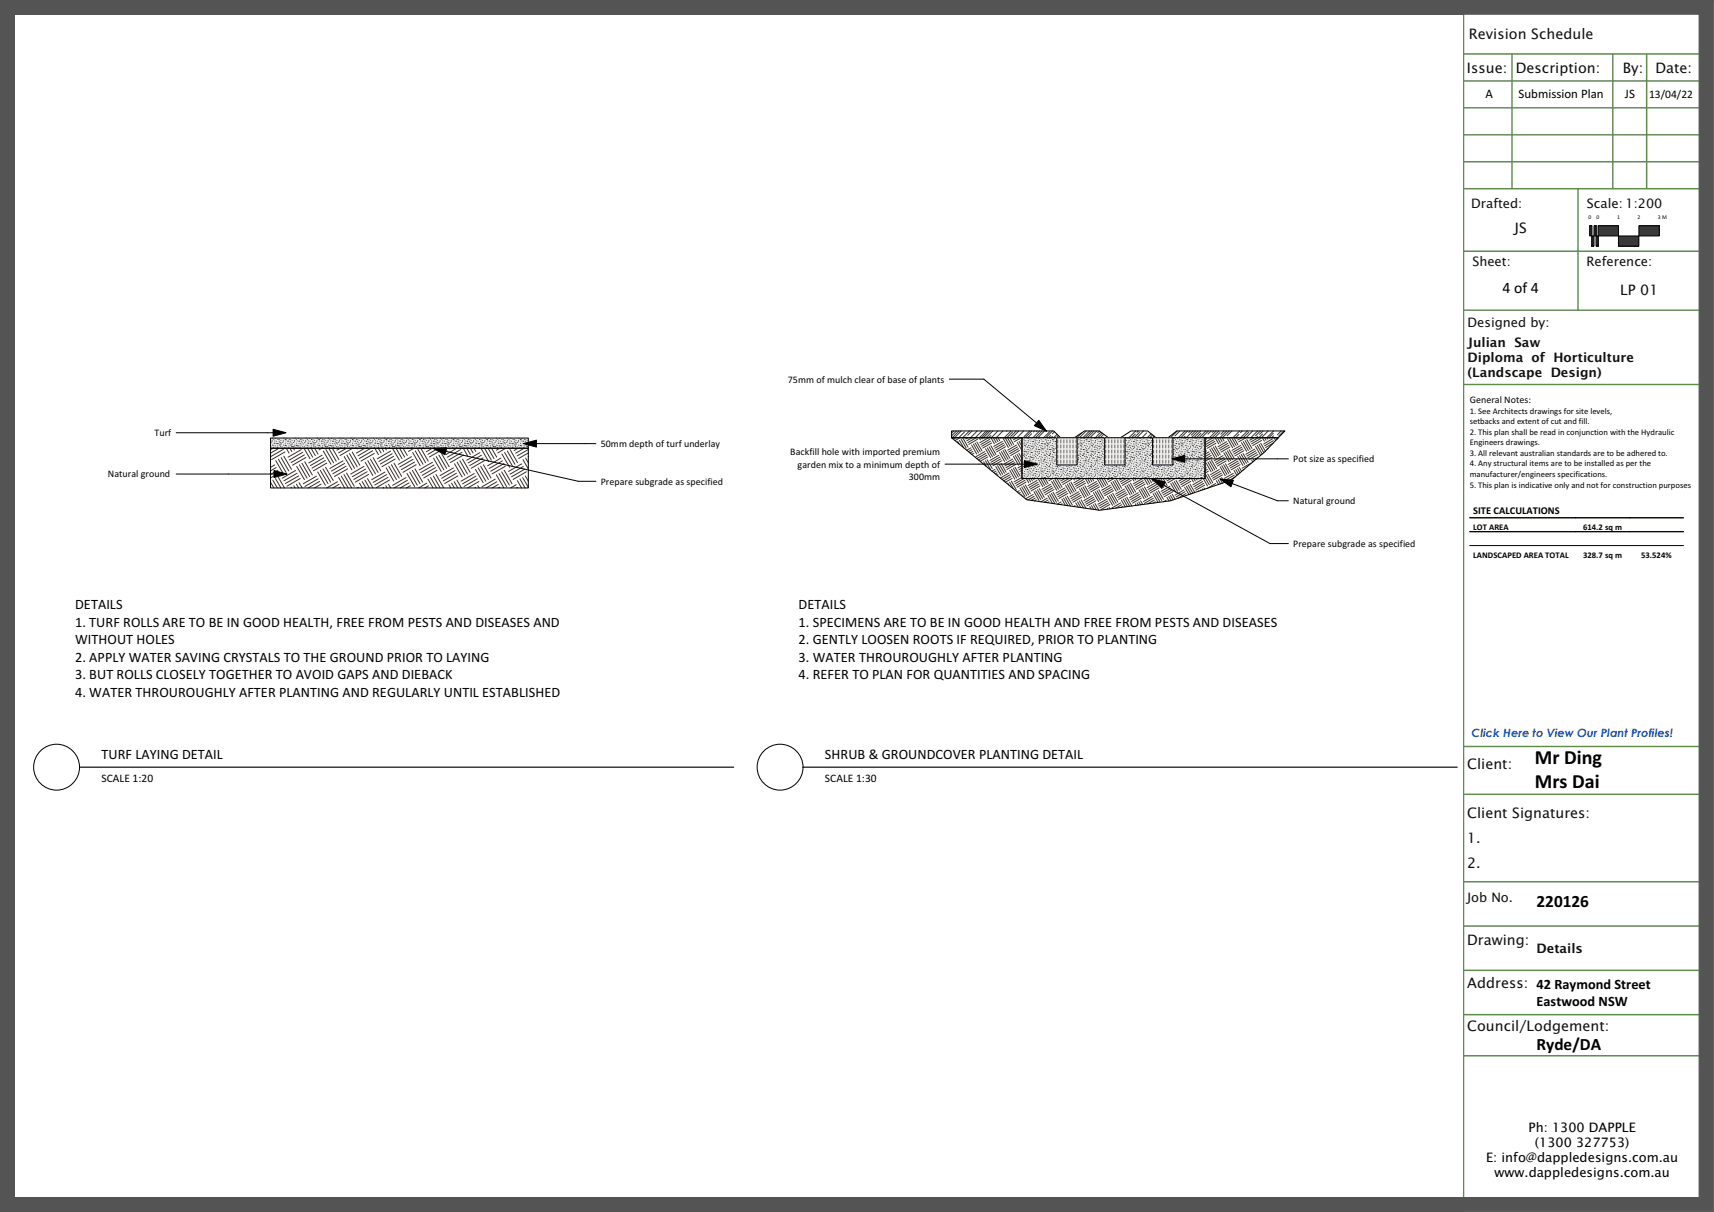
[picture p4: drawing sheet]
<svg xmlns="http://www.w3.org/2000/svg" width="420mm" height="297mm" viewBox="0 0 420 297" stroke-linecap="round" stroke-linejoin="round" font-family="sans-serif">
<defs><g id="words">
<g font-size="4.9">
<text x="376.3" y="187.2">Mr Ding</text>
<text x="376.3" y="193.2">Mrs Dai</text>
</g>
<g font-size="4.2">
<text x="376.6" y="222.2">220126</text>
<text x="376.6" y="257.4">Ryde/DA</text>
</g>
<text font-size="3.9" x="368.3" y="71.9">4 of 4</text>
<g font-size="3.5" fill="#111">
<text x="360" y="9.5">Revision Schedule</text>
<text x="359.6" y="17.8">Issue:</text>
<text x="371.6" y="18">Description:</text>
<text x="397.8" y="17.8">By:</text>
<text x="405.8" y="17.8">Date:</text>
<text x="371.3" y="57.2">JS</text>
<text x="397.1" y="72.3">LP 01</text>
<text x="359.6" y="188.6">Client:</text>
<text x="359.6" y="200.5">Client Signatures:</text>
<text x="359.6" y="206.7">1.</text>
<text x="359.6" y="212.8">2.</text>
<text x="359.6" y="231.6">Drawing:</text>
<text x="359.6" y="242.1">Address: 42 Raymond Street</text>
<text x="359.6" y="252.7">Council/Lodgement:</text>
</g>
<g font-size="3.5">
<text x="18.4" y="149.3">DETAILS</text>
<text x="195.8" y="149.3">DETAILS</text>
<text x="18.4" y="153.6">1. TURF ROLLS ARE TO BE IN GOOD HEALTH, FREE FROM PESTS AND DISEASES AND</text>
<text x="195.8" y="153.6">1. SPECIMENS ARE TO BE IN GOOD HEALTH AND FREE FROM PESTS AND DISEASES</text>
<text x="18.4" y="157.9">WITHOUT HOLES</text>
<text x="195.8" y="157.9">2. GENTLY LOOSEN ROOTS IF REQUIRED, PRIOR TO PLANTING</text>
<text x="18.4" y="162.2">2. APPLY WATER SAVING CRYSTALS TO THE GROUND PRIOR TO LAYING</text>
<text x="18.4" y="166.5">3. BUT ROLLS CLOSELY TOGETHER TO AVOID GAPS AND DIEBACK</text>
<text x="195.8" y="162.2">3. WATER THROUROUGHLY AFTER PLANTING</text>
<text x="195.8" y="166.5">4. REFER TO PLAN FOR QUANTITIES AND SPACING</text>
<text x="18.4" y="170.8">4. WATER THROUROUGHLY AFTER PLANTING AND REGULARLY UNTIL ESTABLISHED</text>
<text x="24.9" y="186">TURF LAYING DETAIL</text>
<text x="202.2" y="186">SHRUB &amp; GROUNDCOVER PLANTING DETAIL</text>
<text x="376.6" y="246.6">Eastwood NSW</text>
</g>
<g font-size="3.2">
<text x="364.2" y="24">A</text>
<text x="372.2" y="24">Submission Plan</text>
<text x="398.3" y="24">JS</text>
<text x="374.7" y="277.4">Ph: 1300 DAPPLE</text>
<text x="376.3" y="281.1">(1300</text>
<text x="386.3" y="281.1">327753)</text>
<text x="364.3" y="284.7">E: info@dappledesigns.com.au</text>
<text x="366.4" y="288.4">www.dappledesigns.com.au</text>
</g>
<g font-size="3.2" fill="#111">
<text x="360.6" y="50.9">Drafted:</text>
<text x="389" y="50.9">Scale: 1:200</text>
<text x="398.5" y="50.9">1:200</text>
<text x="360.9" y="65.2">Sheet:</text>
<text x="388.9" y="65.2">Reference:</text>
<text x="359.8" y="80.2">Designed by:</text>
<text x="359.8" y="84.9">Julian Saw</text>
<text x="359.8" y="88.7">Diploma of Horticulture</text>
<text x="359.8" y="92.4">(Landscape Design)</text>
<text x="359.6" y="221">Job No.</text>
<text x="376.6" y="233.4">Details</text>
</g>
<g font-size="2.8">
<text x="404.3" y="23.9">13/04/22</text>
<text x="24.9" y="191.8">SCALE 1:20</text>
<text x="202.2" y="191.8">SCALE 1:30</text>
</g>
<text font-size="2.8" fill="#1f5abe" x="360.7" y="180.7">Click Here to View Our Plant Profiles!</text>
<text font-size="2.6" x="361.1" y="126">SITE CALCULATIONS</text>
<g font-size="2.5">
<text x="193.1" y="93.8">75mm of mulch clear of base of plants</text>
<text x="360.3" y="98.7">General Notes:</text>
<text x="37.9" y="106.9">Turf</text>
<text x="147.3" y="109.6">50mm depth of turf underlay</text>
<text x="193.7" y="111.6">Backfill hole with imported premium</text>
<text x="317" y="113.3">Pot size as specified</text>
<text x="26.4" y="117">Natural ground</text>
<text x="147.3" y="118.8">Prepare subgrade as specified</text>
<text x="195.5" y="114.6">garden mix to a minimum depth of</text>
<text x="222.8" y="117.6">300mm</text>
<text x="317" y="123.6">Natural ground</text>
<text x="317" y="134.1">Prepare subgrade as specified</text>
</g>
<g font-size="2.1">
<text x="360.3" y="101.4">1. See Architects drawings for site levels,</text>
<text x="360.3" y="104">setbacks and extent of cut and fill.</text>
<text x="360.3" y="106.6">2. This plan shall be read in conjunction with the Hydraulic</text>
<text x="360.3" y="109.2">Engineers drawings.</text>
<text x="360.3" y="111.7">3. All relevant australian standards are to be adhered to.</text>
<text x="360.3" y="114.3">4. Any structural items are to be installed as per the</text>
<text x="360.3" y="116.9">manufacturer/engineers specifications.</text>
<text x="360.3" y="119.5">5. This plan is indicative only and not for construction purposes</text>
<text x="361.1" y="129.9">LOT AREA</text>
<text x="388.1" y="129.9">614.2 sq m</text>
<text x="361.1" y="136.7">LANDSCAPED AREA TOTAL</text>
<text x="388.1" y="136.7">328.7 sq m</text>
<text x="402.3" y="136.7">53.524%</text>
</g>
<g font-size="1.4">
<text x="389.4" y="53.7">0</text>
<text x="391.4" y="53.7">0</text>
<text x="396.4" y="53.7">1</text>
<text x="401.4" y="53.7">2</text>
<text x="406.4" y="53.7">3 M</text>
</g>
</g></defs>
<path d="M66.3 107.4h63.2v2.5h-63.2z" fill-rule="evenodd" fill="#ececec"/>
<g fill="none" stroke="#333" stroke-width=".25">
<path d="M66.4 109.5h.1M66.4 108.4v.1M66.7 108.3h-.1M66.7 107.9h.1M66.8 109.1h.1M66.8 107.4h.1M67.1 109.6l-.1 .1M67.1 109.2h.1M67.1 107.7h.1M67.2 108.6h.1M67.4 108.1h-.1M67.5 109.3h.1"/>
<path d="M67.6 107.4v.1M67.8 108.1h.1M67.8 108.7h.1M67.8 109.8h.1M68.1 109.7h-.1M68.1 109.3h.1M68.2 107.7h-.1M68.2 108.7v.1M68.5 108.3h-.1M68.5 109.1h.1M68.5 107.8h.1M68.6 108.5h.1"/>
<path d="M68.7 109.4h.1M68.9 107.9h-.1M69 108.8h.1M69.1 109.5h.1M69.2 108.4v.1M69.4 108.3h.1M69.5 107.9h-.1M69.5 109.1h.1M69.6 107.4h.1M69.8 109.6v.1M69.9 109.2h.1M69.9 107.7h.1"/>
<path d="M69.9 108.6h.1M70.1 108.1h.1M70.2 109.3h.1M70.3 107.4v.1M70.5 108.1h.1M70.5 108.7h.1M70.5 109.8h.1M70.8 109.7h.1M70.9 109.3h-.1M70.9 107.7h.1M70.9 108.7v.1M71.2 108.3h.1"/>
<path d="M71.2 109.1h.1M71.2 107.8h.1M71.3 108.5h.1M71.5 109.4h.1M71.6 107.9h.1M71.7 108.8h.1M71.9 109.5h.1M71.9 108.4v.1M72.2 108.3h-.1M72.2 107.9h.1M72.3 109.1h.1M72.3 107.4h.1"/>
<path d="M72.6 109.6l-.1 .1M72.6 109.2h.1M72.6 107.7h.1M72.7 108.6h.1M72.8 108.1h.1M73 109.3h.1M73.1 107.4v.1M73.3 108.1h.1M73.3 108.7h.1M73.3 109.8h.1M73.6 109.7h-.1M73.6 109.3h.1"/>
<path d="M73.6 107.7h.1M73.7 108.7v.1M73.9 108.3h.1M74 109.1h.1M74 107.8h.1M74.1 108.5h.1M74.2 109.4h.1M74.3 107.9h.1M74.5 108.8h-.1M74.6 109.5h.1M74.7 108.4v.1M74.9 108.3h.1"/>
<path d="M75 107.9h-.1M75 109.1h.1M75 107.4h.1M75.3 109.6v.1M75.3 109.2h.1M75.3 107.7h.1M75.4 108.6h.1M75.6 108.1h.1M75.7 109.3h.1M75.8 107.4v.1M76 108.1h.1M76 108.7h.1"/>
<path d="M76 109.8h.1M76.3 109.7h.1M76.3 109.3h.1M76.4 107.7h.1M76.4 108.7v.1M76.7 108.3h-.1M76.7 109.1h.1M76.7 107.8h.1M76.8 108.5h.1M76.9 109.4h.1M77.1 107.9h.1M77.2 108.8h.1"/>
<path d="M77.4 109.5h.1M77.4 108.4v.1M77.7 108.3h-.1M77.7 107.9h.1M77.8 109.1h-.1M77.8 107.4h.1M78.1 109.6l-.1 .1M78.1 109.2h.1M78.1 107.7h.1M78.2 108.6h.1M78.3 108.1h.1M78.4 109.3h.1"/>
<path d="M78.6 107.4v.1M78.8 108.1h.1M78.8 108.7h.1M78.8 109.8h.1M79 109.7h.1M79.1 109.3h-.1M79.1 107.7h.1M79.2 108.7v.1M79.4 108.3h.1M79.5 109.1h.1M79.5 107.8h.1M79.6 108.5h.1"/>
<path d="M79.7 109.4h.1M79.8 107.9h.1M80 108.8h-.1M80.1 109.5h.1M80.2 108.4l-.1 .1M80.4 108.3h.1M80.5 107.9h-.1M80.5 109.1h.1M80.5 107.4h.1M80.8 109.6v.1M80.8 109.2h.1M80.8 107.7h.1"/>
<path d="M80.9 108.6h.1M81.1 108.1h.1M81.2 109.3h.1M81.3 107.4v.1M81.5 108.1h.1M81.5 108.7h.1M81.5 109.8h.1M81.8 109.7h-.1M81.8 109.3h.1M81.9 107.7h.1M81.9 108.7v.1M82.2 108.3h-.1"/>
<path d="M82.2 109.1h.1M82.2 107.8h.1M82.3 108.5h.1M82.4 109.4h.1M82.6 107.9h.1M82.7 108.8h.1M82.9 109.5h.1M82.9 108.4v.1M83.2 108.3h-.1M83.2 107.9h.1M83.3 109.1h-.1M83.3 107.4h.1"/>
<path d="M83.6 109.6l-.1 .1M83.6 109.2h.1M83.6 107.7h.1M83.7 108.6h.1M83.8 108.1h.1M83.9 109.3h.1M84.1 107.4v.1M84.2 108.1h.1M84.3 108.7h.1M84.3 109.8h.1M84.5 109.7h.1M84.6 109.3h-.1"/>
<path d="M84.6 107.7h.1M84.7 108.7l-.1 .1M84.9 108.3h.1M85 109.1h.1M85 107.8h.1M85.1 108.5h.1M85.2 109.4h.1M85.3 107.9h.1M85.4 108.8h.1M85.6 109.5h.1M85.6 108.4v.1M85.9 108.3h.1"/>
<path d="M85.9 107.9h.1M86 109.1h.1M86 107.4h.1M86.3 109.6v.1M86.3 109.2h.1M86.3 107.7h.1M86.4 108.6h.1M86.6 108.1h.1M86.7 109.3h.1M86.8 107.4v.1M87 108.1h.1M87 108.7h.1"/>
<path d="M87 109.8h.1M87.3 109.7h-.1M87.3 109.3h.1M87.4 107.7h.1M87.4 108.7v.1M87.7 108.3h-.1M87.7 109.1h.1M87.7 107.8h.1M87.8 108.5h.1M87.9 109.4h.1M88.1 107.9h.1M88.2 108.8h.1"/>
<path d="M88.4 109.5h.1M88.4 108.4v.1M88.6 108.3h.1M88.7 107.9h-.1M88.7 109.1h.1M88.8 107.4h.1M89 109.6v.1M89.1 109.2h.1M89.1 107.7h.1M89.1 108.6h.1M89.3 108.1h.1M89.4 109.3h.1"/>
<path d="M89.6 107.4l-.1 .1M89.7 108.1h.1M89.8 109.8h.1M89.8 108.7h.1M90 109.7h.1M90.1 109.3h-.1M90.1 107.7h.1M90.2 108.7l-.1 .1M90.4 108.3h.1M90.4 109.1h.1M90.5 107.8h-.1M90.6 108.5h.1"/>
<path d="M90.7 109.4h.1M90.8 107.9h.1M90.9 108.8h.1M91.1 109.5h.1M91.1 108.4v.1M91.4 108.3h.1M91.4 107.9h.1M91.5 109.1h.1M91.5 107.4h.1M91.8 109.6l-.1 .1M91.8 109.2h.1M91.8 107.7h.1"/>
<path d="M91.9 108.6h.1M92.1 108.1h-.1M92.2 109.3h.1M92.3 107.4v.1M92.5 108.1h.1M92.5 108.7h.1M92.5 109.8h.1M92.8 109.7h-.1M92.8 109.3h.1M92.9 107.7h-.1M92.9 108.7v.1M93.2 108.3h-.1"/>
<path d="M93.2 109.1h.1M93.2 107.8h.1M93.3 108.5h.1M93.4 109.4h.1M93.6 107.9h-.1M93.7 108.8h.1M93.8 109.5h.1M93.9 108.4v.1M94.1 108.3h.1M94.2 107.9h-.1M94.2 109.1h.1M94.3 107.4h.1"/>
<path d="M94.5 109.6v.1M94.6 109.2h.1M94.6 107.7h.1M94.6 108.6h.1M94.8 108.1h.1M94.9 109.3h.1M95.1 107.4l-.1 .1M95.2 108.1h.1M95.2 108.7h.1M95.2 109.8h.1M95.5 109.7h.1M95.6 109.3h-.1"/>
<path d="M95.6 107.7h.1M95.6 108.7v.1M95.9 108.3h.1M95.9 109.1h.1M95.9 107.8h.1M96.1 108.5h.1M96.2 109.4h.1M96.3 107.9h.1M96.4 108.8h.1M96.6 109.5h.1M96.6 108.4v.1M96.9 108.3h.1"/>
<path d="M96.9 107.9h.1M97 109.1h.1M97 107.4h.1M97.3 109.6l-.1 .1M97.3 109.2h.1M97.3 107.7h.1M97.4 108.6h.1M97.5 108.1h.1M97.7 109.3h.1M97.8 107.4v.1M98 108.1h.1M98 109.8h.1"/>
<path d="M98 108.7h.1M98.3 109.7h-.1M98.3 109.3h.1M98.3 107.7h.1M98.4 108.7v.1M98.6 108.3h.1M98.7 109.1h.1M98.7 107.8h.1M98.8 108.5h.1M98.9 109.4h.1M99 107.9h.1M99.2 108.8h-.1"/>
<path d="M99.3 109.5h.1M99.4 108.4v.1M99.6 108.3h.1M99.7 107.9h-.1M99.7 109.1h.1M99.7 107.4h.1M100 109.6v.1M100.1 109.2h.1M100.1 107.7h.1M100.1 108.6h.1M100.3 108.1h.1M100.4 109.3h.1"/>
<path d="M100.5 107.4v.1M100.7 108.1h.1M100.7 108.7h.1M100.7 109.8h.1M101 109.7h.1M101 109.3h.1M101.1 107.7h.1M101.1 108.7v.1M101.4 108.3h-.1M101.4 109.1h.1M101.4 107.8h.1M101.5 108.5h.1"/>
<path d="M101.7 109.4h.1M101.8 107.9h.1M101.9 108.8h.1M102.1 109.5h.1M102.1 108.4v.1M102.4 108.3h-.1M102.4 107.9h.1M102.5 109.1h.1M102.5 107.4h.1M102.8 109.6l-.1 .1M102.8 109.2h.1M102.8 107.7h.1"/>
<path d="M102.9 108.6h.1M103 108.1h.1M103.1 109.3h.1M103.3 107.4v.1M103.5 108.1h.1M103.5 108.7h.1M103.5 109.8h.1M103.7 109.7h.1M103.8 109.3h-.1M103.8 107.7h.1M103.9 108.7v.1M104.1 108.3h.1"/>
<path d="M104.2 109.1h.1M104.2 107.8h.1M104.3 108.5h.1M104.4 109.4h.1M104.5 107.9h.1M104.7 108.8h-.1M104.8 109.5h.1M104.9 108.4v.1M105.1 108.3h.1M105.2 107.9h-.1M105.2 109.1h.1M105.2 107.4h.1"/>
<path d="M105.5 109.6v.1M105.5 109.2h.1M105.5 107.7h.1M105.6 108.6h.1M105.8 108.1h.1M105.9 109.3h.1M106 107.4v.1M106.2 108.1h.1M106.2 109.8h.1M106.2 108.7h.1M106.5 109.7h.1M106.5 109.3h.1"/>
<path d="M106.6 107.7h.1M106.6 108.7v.1M106.9 108.3h-.1M106.9 109.1h.1M106.9 107.8h.1M107 108.5h.1M107.1 109.4h.1M107.3 107.9h.1M107.4 108.8h.1M107.6 109.5h.1M107.6 108.4v.1M107.9 108.3h-.1"/>
<path d="M107.9 107.9h.1M108 109.1h-.1M108 107.4h.1M108.3 109.6l-.1 .1M108.3 109.2h.1M108.3 107.7h.1M108.4 108.6h.1M108.5 108.1h.1M108.6 109.3h.1M108.8 107.4v.1M108.9 108.1h.1M109 108.7h.1"/>
<path d="M109 109.8h.1M109.2 109.7h.1M109.3 109.3h-.1M109.3 107.7h.1M109.4 108.7l-.1 .1M109.6 108.3h.1M109.7 109.1h.1M109.7 107.8h.1M109.8 108.5h.1M109.9 109.4h.1M110 107.9h.1M110.1 108.8h.1"/>
<path d="M110.3 109.5h.1M110.4 108.4v.1M110.6 108.3h.1M110.6 107.9h.1M110.7 109.1h.1M110.7 107.4h.1M111 109.6v.1M111 109.2h.1M111 107.7h.1M111.1 108.6h.1M111.3 108.1h.1M111.4 109.3h.1"/>
<path d="M111.5 107.4v.1M111.7 108.1h.1M111.7 108.7h.1M111.7 109.8h.1M112 109.7h.1M112 109.3h.1M112.1 107.7h.1M112.1 108.7v.1M112.4 108.3h-.1M112.4 109.1h.1M112.4 107.8h.1M112.5 108.5h.1"/>
<path d="M112.6 109.4h.1M112.8 107.9h.1M112.9 108.8h.1M113.1 109.5h.1M113.1 108.4v.1M113.3 108.3h.1M113.4 107.9h-.1M113.4 109.1h.1M113.5 107.4h.1M113.7 109.6v.1M113.8 109.2h.1M113.8 107.7h.1"/>
<path d="M113.9 108.6h.1M114 108.1h.1M114.1 109.3h.1M114.3 107.4l-.1 .1M114.4 108.1h.1M114.5 109.8h.1M114.5 108.7h.1M114.7 109.7h.1M114.8 109.3h-.1M114.8 107.7h.1M114.9 108.7l-.1 .1M115.1 108.3h.1"/>
<path d="M115.2 109.1h.1M115.2 107.8h.1M115.3 108.5h.1M115.4 109.4h.1M115.5 107.9h.1M115.6 108.8h.1M115.8 109.5h.1M115.8 108.4v.1M116.1 108.3h.1M116.1 107.9h.1M116.2 109.1h.1M116.2 107.4h.1"/>
<path d="M116.5 109.6l-.1 .1M116.5 109.2h.1M116.5 107.7h.1M116.6 108.6h.1M116.8 108.1h.1M116.9 109.3h.1M117 107.4v.1M117.2 108.1h.1M117.2 108.7h.1M117.2 109.8h.1M117.5 109.7h-.1M117.5 109.3h.1"/>
<path d="M117.6 107.7h-.1M117.6 108.7v.1M117.9 108.3h-.1M117.9 109.1h.1M117.9 107.8h.1M118 108.5h.1M118.1 109.4h.1M118.3 107.9h-.1M118.4 108.8h.1M118.5 109.5h.1M118.6 108.4v.1M118.8 108.3h.1"/>
<path d="M118.9 107.9h-.1M118.9 109.1h.1M119 107.4h.1M119.2 109.6v.1M119.3 109.2h.1M119.3 107.7h.1M119.3 108.6h.1M119.5 108.1h.1M119.6 109.3h.1M119.8 107.4l-.1 .1M119.9 108.1h.1M120 108.7h.1"/>
<path d="M120 109.8h.1M120.2 109.7h.1M120.3 109.3h-.1M120.3 107.7h.1M120.3 108.7v.1M120.6 108.3h.1M120.6 109.1h.1M120.6 107.8h.1M120.8 108.5h.1M120.9 109.4h.1M121 107.9h.1M121.1 108.8h.1"/>
<path d="M121.3 109.5h.1M121.3 108.4v.1M121.6 108.3h.1M121.6 107.9h.1M121.7 109.1h.1M121.7 107.4h.1M122 109.6l-.1 .1M122 109.2h.1M122 107.7h.1M122.1 108.6h.1M122.3 108.1h.1M122.4 109.3h.1"/>
<path d="M122.5 107.4v.1M122.7 108.1h.1M122.7 109.8h.1M122.7 108.7h.1M123 109.7h-.1M123 109.3h.1M123.1 107.7h-.1M123.1 108.7v.1M123.3 108.3h.1M123.4 109.1h.1M123.4 107.8h.1M123.5 108.5h.1"/>
<path d="M123.6 109.4h.1M123.8 107.9h-.1M123.9 108.8h.1M124 109.5h.1M124.1 108.4v.1M124.3 108.3h.1M124.4 107.9h-.1M124.4 109.1h.1M124.4 107.4h.1M124.7 109.6v.1M124.8 109.2h.1M124.8 107.7h.1"/>
<path d="M124.8 108.6h.1M125 108.1h.1M125.1 109.3h.1M125.2 107.4v.1M125.4 108.1h.1M125.5 108.7h.1M125.5 109.8h.1M125.7 109.7h.1M125.7 109.3h.1M125.8 107.7h.1M125.8 108.7v.1M126.1 108.3h-.1"/>
<path d="M126.1 109.1h.1M126.1 107.8h.1M126.3 108.5h.1M126.4 109.4h.1M126.5 107.9h.1M126.6 108.8h.1M126.8 109.5h.1M126.8 108.4v.1M127.1 108.3h.1M127.1 107.9h.1M127.2 109.1h.1M127.2 107.4h.1"/>
<path d="M127.5 109.6l-.1 .1M127.5 109.2h.1M127.5 107.7h.1M127.6 108.6h.1M127.7 108.1h.1M127.9 109.3h.1M128 107.4v.1M128.2 108.1h.1M128.2 108.7h.1M128.2 109.8h.1M128.4 109.7h.1M128.5 109.3h-.1"/>
<path d="M128.5 107.7h.1M128.6 108.7v.1M128.8 108.3h.1M128.9 109.1h.1M128.9 107.8h.1M129 108.5h.1M129.1 109.4h.1M129.2 107.9h.1M129.4 108.8h-.1"/>
</g>
<path d="M66.3 107.4h63.2v2.5h-63.2zM66.3 109.9h63.2v9.7h-63.2z" fill="none" stroke="#000" stroke-width=".25"/>
<g fill="none" stroke="#413123" stroke-width=".25">
<path d="M66.3 118.2l.8 1.4M66.9 117.7l1.1 1.9M66.9 109.9l-.6 .3M67.3 113.9l-1 .6M67.5 117.3l1.4 2.3M67.6 112.9l1.9 3.3M67.7 114.6l-1.4 .8M68.1 115.3l-1.8 1M68.2 116.9l1.5 2.7M68.2 112.5l1.9 3.3M68.4 109.9l-2.1 1.1M68.5 115.9l-2.2 1.2"/>
<path d="M68.9 112.2l1.9 3.2M69.5 110.1l-3.2 1.8M69.6 111.8l1.9 3.2M69.8 110.8l-3.2 1.8M70.2 109.9l.7 1.1M71.1 109.9l.4 .8M71.4 119.4l.1 .2M71.9 109.9l.3 .4M72 119l.3 .6M72.5 115.3l-3.3 1.9M72.7 118.7l.5 .9M72.7 114.3l1.9 3.3"/>
<path d="M72.8 109.9h.1M72.8 116l-3.2 1.8M73.2 116.6l-3.2 1.9M73.3 118.3l.8 1.3M73.4 113.9l1.9 3.3M73.6 117.3l-3.3 1.9M73.9 110.2l-3.3 1.9M74 113.6l1.9 3.2M74.2 110.8l-3.2 1.9M74.5 109.9l1.5 2.5M74.6 111.5l-3.3 1.9M74.7 113.2l1.9 3.2"/>
<path d="M75 112.1l-3.3 1.9M75.4 109.9l1.2 2.1M76.3 109.9l1 1.8M77.1 109.9l.9 1.4M77.6 116.7l-3.3 1.9M77.9 115.7l1.9 3.2M78 117.3l-3.3 1.9M78.3 118l-2.7 1.6M78.5 115.3l1.9 3.2M78.7 118.6l-1.6 1M78.9 109.9l-.7 .3M79 111.6l-3.3 1.8"/>
<path d="M79.2 114.9l1.9 3.3M79.2 110.5l1.9 3.3M79.3 112.2l-3.2 1.9M79.7 112.9l-3.2 1.8M79.8 114.5l1.9 3.3M79.9 110.2l1.9 3.2M80.1 113.5l-3.3 1.9M80.6 109.9l1.8 3.1M81.5 109.9l1.6 2.7M82.7 118.1l-2.6 1.5M83 117l1.5 2.6M83.1 118.7l-1.5 .9"/>
<path d="M83.4 109.9l-.8 .4M83.5 119.4l-.4 .2M83.7 116.7l1.7 2.9M84.1 112.9l-3.3 1.9M84.3 116.3l1.9 3.2M84.4 111.9l1.9 3.3M84.5 113.6l-3.3 1.9M84.8 114.2l-3.2 1.9M84.9 109.9l-1.9 1.1M85 115.9l1.8 3.3M85 111.5l1.9 3.3M85.2 114.9l-3.2 1.9"/>
<path d="M85.7 111.2l1.9 3.2M86.3 110.8l1.9 3.2M86.4 109.9l-3 1.7M87.5 109.9l.1 .1M87.9 119.4l-.3 .2M88.1 118.4l.7 1.2M88.8 118l.9 1.6M89.2 114.3l-3.2 1.9M89.4 109.9l-2 1.1M89.4 117.7l1.2 1.9M89.5 113.3l1.9 3.2M89.6 115l-3.2 1.8"/>
<path d="M90 115.6l-3.3 1.9M90.1 117.3l1.3 2.3M90.2 112.9l1.8 3.3M90.4 116.3l-3.3 1.8M90.8 112.5l1.9 3.3M90.9 109.9l-3.2 1.8M91.4 110.5l-3.3 1.9M91.5 112.2l1.8 3.2M91.7 111.1l-3.2 1.9M91.9 109.9l.9 1.5M92.7 109.9l.7 1.1M93.6 109.9l.5 .8"/>
<path d="M93.9 119.4l.1 .2M94.4 115.7l-3.3 1.9M94.5 109.9l.2 .4M94.6 119l.3 .6M94.7 114.7l1.8 3.2M94.7 116.3l-3.2 1.9M95.1 117l-3.2 1.9M95.2 118.7l.6 .9M95.3 114.3l1.9 3.2M95.5 117.6l-3.2 1.9M95.7 110.6l-3.2 1.8M95.9 113.9l1.9 3.3"/>
<path d="M96.1 111.2l-3.2 1.9M96.2 109.9l1.7 2.9M96.5 111.8l-3.3 1.9M96.6 113.5l1.9 3.3M96.9 112.5l-3.3 1.9M97.1 109.9l1.5 2.5M98 109.9l1.2 2.1M98.8 109.9l1 1.7M99.5 117.1l-3.2 1.8M99.8 116l1.9 3.3M99.9 117.7l-3.3 1.9M99.9 109.9l-.2 .1"/>
<path d="M100.3 118.4l-2.2 1.2M100.4 115.7l1.9 3.2M100.6 119l-1 .6M100.9 111.9l-3.3 1.9M101.1 115.3l1.9 3.2M101.2 110.9l1.8 3.2M101.3 112.6l-3.3 1.9M101.4 109.9l-1.3 .7M101.6 113.2l-3.2 1.9M101.7 114.9l1.9 3.3M101.8 110.5l1.9 3.3M102 113.9l-3.2 1.9"/>
<path d="M102.5 110.1l1.8 3.3M103.1 109.9l1.9 3.1M104.4 109.9l-.3 .1M104.6 118.4l-2 1.2M104.9 117.4l1.3 2.2M105 119.1l-.9 .5M105.5 117l1.5 2.6M105.9 109.9l-1.4 .8M106 113.3l-3.2 1.9M106.2 116.6l1.7 3M106.3 112.3l1.9 3.2M106.4 114l-3.3 1.8"/>
<path d="M106.8 114.6l-3.3 1.9M106.9 116.3l1.9 3.2M106.9 111.9l1.9 3.3M107.1 115.3l-3.2 1.8M107.5 109.9l-2.6 1.5M107.6 111.5l1.9 3.3M108.2 111.2l1.9 3.2M108.5 110.1l-3.2 1.9M109.2 109.9l.3 .5M110 118.8l.5 .8M110.1 109.9l.1 .1M110.7 118.4l.7 1.2"/>
<path d="M111.2 114.7l-3.3 1.8M111.3 118l.9 1.6M111.4 113.7l1.9 3.2M111.5 115.3l-3.2 1.9M111.9 116l-3.3 1.9M112 109.9l-2.7 1.5M112 117.7l1.1 1.9M112.1 113.3l1.8 3.2M112.3 116.6l-3.3 1.9M112.7 112.9l1.9 3.3M112.9 110.2l-3.3 1.9M113.3 110.8l-3.3 1.9"/>
<path d="M113.4 112.5l1.9 3.3M113.6 109.9l1.1 1.9M113.6 111.5l-3.2 1.9M114.4 109.9l.9 1.5M115.3 109.9l.7 1.1M116.2 109.9l.4 .7M116.3 116.1l-3.3 1.8M116.5 119.4l.1 .2M116.5 115l1.9 3.3M116.6 116.7l-3.2 1.9M117 117.3l-3.2 1.9M117.1 119l.3 .6"/>
<path d="M117.2 114.7l1.9 3.2M117.4 118l-2.8 1.6M117.7 110.9l-3.3 1.9M117.8 114.3l1.9 3.2M117.9 109.9l1.9 3.2M118 111.6l-3.2 1.8M118.4 112.2l-3.2 1.9M118.5 113.9l1.9 3.3M118.8 109.9l1.6 2.9M118.8 112.9l-3.3 1.9M119.6 109.9l1.5 2.5M120.5 109.9l1.3 2.1"/>
<path d="M121.4 117.4l-3.3 1.9M121.7 116.4l1.8 3.2M121.8 118.1l-2.6 1.5M122.1 118.7l-1.5 .9M122.3 116l1.9 3.3M122.5 109.9l-.8 .5M122.5 119.4l-.4 .2M122.8 112.3l-3.3 1.9M123 115.6l1.9 3.3M123.1 111.3l1.8 3.2M123.2 113l-3.3 1.8M123.5 113.6l-3.2 1.9"/>
<path d="M123.6 115.3l1.9 3.2M123.7 110.9l1.9 3.2M123.9 114.2l-3.3 1.9M124 109.9l-2 1.1M124.4 110.5l1.8 3.3M125 110.1l1.9 3.3M126.5 118.8l-1.3 .8M126.8 117.8l1.1 1.8M126.9 119.5l-.2 .1M127 109.9l-1 .5M127.5 117.4l1.2 2.2M127.9 113.7l-3.2 1.8"/>
<path d="M128.1 117l1.4 2.5M128.2 112.6l1.3 2.4M128.3 114.3l-3.3 1.9M128.5 109.9l-2.1 1.2M128.7 115l-3.3 1.9M128.8 116.6l.7 1.4M128.8 112.3l.7 1.1M129 115.6l-3.2 1.9M129.5 111.9v.1M129.5 111l-2.3 1.4M129.5 110.1l-2.7 1.6"/>
</g>
<path d="M274.7 107.3l2.5-1.7h4.1l2.1 1.7z" fill-rule="evenodd" fill="#fff"/>
<path d="M275 107.1l-.2 .2M278.3 106.4l-.9 .9M278.4 105.6l-1.7 1.7M279 105.6l-.3 .4M279.3 106l-1.3 1.3M280.3 105.6l-1.6 1.7M281.1 106.1l-1.2 1.2M282.2 106.3l-1 1M282.5 106.6l-.7 .7M282.9 106.9l-.4 .4" fill="none" stroke="#393939" stroke-width=".25"/>
<path d="M274.7 107.3l2.5-1.7h4.1l2.1 1.7z" fill="none" stroke="#000" stroke-width=".25"/>
<path d="M233.3 105.6h25l1.7 1.7h-26.7z" fill-rule="evenodd" fill="#fff"/>
<g fill="none" stroke="#393939" stroke-width=".25">
<path d="M233.8 105.6l-.5 .6M234.5 105.6l-1.2 1.2M235.1 105.6l-1.7 1.7M235.6 105.6l-1.6 1.7M236.4 105.9l-1.4 1.4M236.8 107.1l-.2 .2M237.6 105.6l-1.6 1.7M238.3 105.6l-1.1 1.1M239.5 105.6l-1.6 1.7M240.7 105.6l-1.6 1.7M241.7 105.6l-1.5 1.5M242.2 105.6l-1.6 1.7"/>
<path d="M242.7 105.6l-1.6 1.7M242.9 106.7l-.6 .6M243.4 105.6l-1.5 1.5M244.6 105.6l-1.6 1.7M245.8 105.6l-1.6 1.7M246.8 105.6l-.1 .1M247.8 105.6l-1.6 1.7M248.2 105.9l-1.4 1.4M249.1 105.6l-1.3 1.4M249.7 105.6l-1.6 1.7M250.9 105.6l-1.6 1.7M252.4 105.6l-1.4 1.4"/>
<path d="M252.9 106.3l-1 1M252.9 105.6l-1.7 1.7M253.6 105.6l-.3 .3M254.2 105.6l-.2 .2M254.8 105.6l-1.6 1.7M255.4 105.6l-1.6 1.7M256 105.6l-1.6 1.7M257.3 105.8l-1.5 1.5M257.5 106.7l-.5 .6M258 106.9l-.4 .4M258 105.6l-1.7 1.7M258.5 105.8l-.5 .5"/>
<path d="M259.1 106.5l-.8 .8M259.4 106.8l-.5 .5M259.7 107l-.2 .3"/>
</g>
<path d="M233.3 105.6h25l1.7 1.7h-26.7z" fill="none" stroke="#000" stroke-width=".25"/>
<path d="M263.3 107.3l2.6-1.7h3.6l2.2 1.7z" fill-rule="evenodd" fill="#fff"/>
<path d="M265.2 106.1l-1.2 1.2M266.3 105.6l-1.7 1.7M267.1 105.6l-1.6 1.7M267.6 105.6l-1.6 1.7M268.2 105.6l-1.7 1.7M268.8 105.6l-1.5 1.6M269.5 105.6l-.4 .4M269.8 105.9l-1.3 1.4M270.2 106.2l-1.1 1.1M270.6 106.4l-.9 .9M271.2 107.2l-.1 .1M271.7 107.3h-.1" fill="none" stroke="#393939" stroke-width=".25"/>
<path d="M263.3 107.3l2.6-1.7h3.6l2.2 1.7z" fill="none" stroke="#000" stroke-width=".25"/>
<path d="M286.3 107.3l2.2-1.7h26.5l-1.6 1.7z" fill-rule="evenodd" fill="#fff"/>
<g fill="none" stroke="#393939" stroke-width=".25">
<path d="M287.6 107.3h.1M288.6 105.6l-1.7 1.7M289.2 105.6l-1.2 1.2M290.5 105.6l-1.7 1.7M290.5 106.9l-.4 .4M291.1 105.6l-1.7 1.7M291.8 105.6l-.4 .4M292.4 105.6l-1.6 1.7M293.1 105.6l-1.1 1M293.7 105.6l-1.7 1.7M294.3 105.6l-1.6 1.7M294.4 106.2l-1.1 1.1"/>
<path d="M295.2 107.3h.1M295.6 105.6l-1.7 1.7M296.2 105.6l-1.6 1.7M296.9 105.6l-.8 .8M297.5 105.6l-.3 .4M298.1 105.6l-1.6 1.7M298.8 105.6l-1.7 1.7M299 106l-1.2 1.3M300.1 105.6l-.8 .8M300.7 105.6l-1.7 1.7M301.3 105.6l-1.7 1.7M302 105.6l-1.2 1.2"/>
<path d="M303.7 106.5l-.9 .8M303.9 105.6l-1.5 1.5M304.5 105.6l-.4 .4M305.8 105.6l-1.7 1.7M306.1 105.9l-1.4 1.4M307.1 105.6l-1.6 1.6M308.3 105.6l-1.7 1.7M308.3 106.9l-.4 .4M309 105.6l-1.2 1.2M309.5 106.4l-.9 .9M309.6 105.6l-.9 .9M310.9 105.6l-1.7 1.7"/>
<path d="M312.1 106.2l-1.1 1.1M312.2 106.8l-.5 .5M312.2 105.6l-1.7 1.7M314 105.6l-.9 1M314.7 105.6l-1.3 1.3"/>
</g>
<path d="M286.3 107.3l2.2-1.7h26.5l-1.6 1.7z" fill="none" stroke="#000" stroke-width=".25"/>
<path d="M250.5 107.3h44.9v10h-44.9z" fill-rule="evenodd" fill="#ececec"/>
<g fill="none" stroke="#333" stroke-width=".25">
<path d="M250.7 109.7l-.1 .1M250.7 112.5h-.1M250.7 115.2l-.1 .1M250.7 109.3v.1M250.7 112.1h.1M250.7 114.8v.1M250.8 107.8h-.1M250.8 110.5l-.1 .1M250.8 113.3h-.1M250.8 116l-.1 .1M250.8 111.6h.1M250.8 114.3h.1"/>
<path d="M250.8 108.8h.1M250.8 117v.1M251.1 108.3l-.1 .1M251.1 111.1h-.1M251.1 113.8l-.1 .1M251.1 116.6h-.1M251.1 110.6h.1M251.1 109.1h.1M251.1 107.8v.1M251.1 111.9h.1M251.1 113.3v.1M251.1 114.6h.1"/>
<path d="M251.1 116.1h.1M251.2 107.3h.1M251.2 110.1h.1M251.2 115.6h.1M251.2 112.8h.1M251.2 108.6h.1M251.2 116.9h.1M251.2 111.4h.1M251.2 114.1h.1M251.3 112.3h.1M251.3 109.5h.1M251.3 115h.1"/>
<path d="M251.5 110.7h.1M251.5 108h.1M251.5 113.5h.1M251.5 116.2h.1M251.6 111.6h.1M251.6 114.4h.1M251.6 108.9h.1M251.6 117.1h.1M251.8 109.6h.1M251.8 115.1h.1M251.8 112.3h.1M251.8 110.2h.1"/>
<path d="M251.8 111.3h.1M251.8 107.4h.1M251.8 112.9h.1M251.8 115.6v.1M251.8 108.5h.1M251.8 114h.1M251.8 116.8h.1M252 108.3v.1M252 111.1h.1M252 113.8v.1M252 116.6h.1M252.1 108h-.1"/>
<path d="M252.1 110.7h-.1M252.1 113.4l-.1 .1M252.1 116.2h-.1M252.1 109.1v.1M252.1 111.9h.1M252.1 114.6v.1M252.2 112.9h.1M252.2 107.4v.1M252.2 110.2h.1M252.2 115.7h.1M252.4 109.7h.1M252.4 112.4v.1"/>
<path d="M252.4 115.2h.1M252.5 112h.1M252.5 109.2h.1M252.5 114.7h.1M252.5 107.8h.1M252.5 110.5h.1M252.5 116h.1M252.5 113.2v.1M252.5 108.7h.1M252.5 116.9h.1M252.6 114.2h-.1M252.6 111.4l-.1 .1"/>
<path d="M252.6 110h.1M252.6 115.5h.1M252.6 112.7v.1M252.7 110.9h.1M252.7 108.1v.1M252.7 113.6v.1M252.7 116.4h.1M252.8 109.4h.1M252.8 112.1h.1M252.8 114.8v.1M252.9 113h.1M253 107.5h-.1"/>
<path d="M253 110.2l-.1 .1M253 115.7l-.1 .1M253.1 108.2h.1M253.1 116.4h.1M253.1 110.9v.1M253.1 113.7h.1M253.1 108.8h.1M253.1 111.5h.1M253.1 117h.1M253.1 112.6h.1M253.2 114.3h-.1M253.2 109.9h-.1"/>
<path d="M253.2 115.4h-.1M253.4 109.7v.1M253.4 112.5h.1M253.4 115.2v.1M253.5 109.3l-.1 .1M253.5 112.1h-.1M253.5 114.8l-.1 .1M253.5 107.8h.1M253.5 110.5v.1M253.5 113.3h.1M253.5 116v.1M253.5 111.6h.1"/>
<path d="M253.5 114.3h.1M253.6 108.8h-.1M253.6 117l-.1 .1M253.8 108.3v.1M253.8 111.1h.1M253.8 113.8v.1M253.8 116.6h.1M253.8 110.6h.1M253.8 109.1h.1M253.9 107.8l-.1 .1M253.9 113.3l-.1 .1M253.9 116.1h-.1"/>
<path d="M253.9 111.9h-.1M253.9 114.6h-.1M253.9 107.3h.1M253.9 110.1h.1M253.9 115.6h.1M253.9 112.8h.1M253.9 108.6h.1M253.9 116.9h.1M254 111.4h-.1M254 114.1h-.1M254.1 112.3h.1M254.1 109.5h.1"/>
<path d="M254.1 115h.1M254.2 110.7h.1M254.2 108h.1M254.2 113.5h.1M254.2 116.2h.1M254.3 111.6h.1M254.3 114.4h.1M254.3 108.9h.1M254.3 117.1h.1M254.5 109.6h.1M254.5 115.1h.1M254.5 112.3h.1"/>
<path d="M254.5 111.3h.1M254.5 110.2h.1M254.5 107.4h.1M254.5 112.9h.1M254.5 115.6v.1M254.5 108.5h.1M254.5 114h.1M254.5 116.8h.1M254.8 108.3l-.1 .1M254.8 111.1h-.1M254.8 113.8l-.1 .1M254.8 116.6h-.1"/>
<path d="M254.8 108h.1M254.8 110.7h.1M254.8 113.4v.1M254.8 116.2h.1M254.9 111.9h.1M254.9 109.1v.1M254.9 114.6v.1M254.9 112.9h.1M254.9 107.4v.1M254.9 110.2h.1M254.9 115.7h.1M255.2 109.7h-.1"/>
<path d="M255.2 112.4l-.1 .1M255.2 115.2h-.1M255.2 112h.1M255.2 107.8h.1M255.2 110.5h.1M255.2 116h.1M255.2 109.2h.1M255.2 114.7h.1M255.2 113.2v.1M255.3 108.7h.1M255.3 116.9h.1M255.3 111.4v.1"/>
<path d="M255.3 114.2h.1M255.3 110h.1M255.3 115.5h.1M255.3 112.7v.1M255.4 110.9h.1M255.5 108.1l-.1 .1M255.5 113.6l-.1 .1M255.5 116.4h-.1M255.6 109.4h.1M255.6 112.1h.1M255.6 114.8v.1M255.7 113h.1"/>
<path d="M255.7 107.5h.1M255.7 110.2v.1M255.7 115.7v.1M255.9 108.2h.1M255.9 116.4h.1M255.9 113.7h.1M255.9 110.9v.1M255.9 108.8h.1M255.9 111.5h.1M255.9 117h.1M255.9 112.6h.1M255.9 109.9h.1"/>
<path d="M255.9 114.3h.1M255.9 115.4h.1M256.2 109.7l-.1 .1M256.2 112.5h-.1M256.2 115.2l-.1 .1M256.2 109.3v.1M256.2 112.1h.1M256.2 114.8v.1M256.3 110.5l-.1 .1M256.3 107.8h-.1M256.3 113.3h-.1M256.3 116l-.1 .1"/>
<path d="M256.3 111.6h.1M256.3 114.3h.1M256.3 108.8h.1M256.3 117v.1M256.6 108.3l-.1 .1M256.6 111.1h-.1M256.6 113.8l-.1 .1M256.6 116.6h-.1M256.6 110.6h.1M256.6 109.1h.1M256.6 107.8v.1M256.6 113.3v.1"/>
<path d="M256.6 116.1h.1M256.6 111.9h.1M256.6 114.6h.1M256.7 107.3h.1M256.7 110.1h.1M256.7 115.6h.1M256.7 112.8h.1M256.7 108.6h.1M256.7 116.9h.1M256.7 111.4h.1M256.7 114.1h.1M256.8 112.3h.1"/>
<path d="M256.8 109.5h.1M256.8 115h.1M256.9 110.7h.1M257 108h-.1M257 113.5h-.1M257 116.2h-.1M257.1 111.6h.1M257.1 114.4h.1M257.1 108.9h.1M257.1 117.1h.1M257.2 109.6h.1M257.2 115.1h.1"/>
<path d="M257.3 112.3h-.1M257.3 110.2h.1M257.3 111.3h.1M257.3 107.4h.1M257.3 108.5h.1M257.3 112.9h.1M257.3 114h.1M257.3 115.6v.1M257.3 116.8h.1M257.5 108.3v.1M257.5 111.1h.1M257.5 113.8v.1"/>
<path d="M257.5 116.6h.1M257.6 108h-.1M257.6 110.7h-.1M257.6 113.4l-.1 .1M257.6 116.2h-.1M257.6 109.1v.1M257.6 111.9h.1M257.6 114.6v.1M257.6 112.9h.1M257.7 107.4l-.1 .1M257.7 110.2h-.1M257.7 115.7h-.1"/>
<path d="M257.9 109.7h.1M257.9 112.4v.1M257.9 115.2h.1M258 112h.1M258 107.8h.1M258 110.5h.1M258 116h.1M258 109.2h.1M258 113.2v.1M258 114.7h.1M258 108.7h.1M258 116.9h.1"/>
<path d="M258.1 111.4l-.1 .1M258.1 114.2h-.1M258.1 110h.1M258.1 115.5h.1M258.1 112.7v.1M258.2 110.9h.1M258.2 108.1v.1M258.2 113.6v.1M258.2 116.4h.1M258.3 109.4h.1M258.3 112.1h.1M258.3 114.8v.1"/>
<path d="M258.4 113h.1M258.4 107.5h.1M258.4 110.2v.1M258.4 115.7v.1M258.6 108.2h.1M258.6 116.4h.1M258.6 110.9v.1M258.6 113.7h.1M258.6 108.8h.1M258.6 111.5h.1M258.6 117h.1M258.6 112.6h.1"/>
<path d="M258.7 114.3h-.1M258.7 109.9h-.1M258.7 115.4h-.1M258.9 109.7v.1M258.9 112.5h.1M258.9 115.2v.1M259 109.3l-.1 .1M259 112.1h-.1M259 114.8l-.1 .1M259 107.8h.1M259 110.5v.1M259 113.3h.1"/>
<path d="M259 116v.1M259 111.6h.1M259 114.3h.1M259 108.8h.1M259 117v.1M259.3 108.3v.1M259.3 111.1h.1M259.3 113.8v.1M259.3 116.6h.1M259.3 110.6h.1M259.3 109.1h.1M259.3 107.8v.1"/>
<path d="M259.3 111.9h.1M259.3 113.3v.1M259.3 114.6h.1M259.3 116.1h.1M259.4 107.3h.1M259.4 110.1h.1M259.4 115.6h.1M259.4 112.8h.1M259.4 108.6h.1M259.4 116.9h.1M259.5 111.4h-.1M259.5 114.1h-.1"/>
<path d="M259.6 112.3h.1M259.6 109.5h.1M259.6 115h.1M259.7 110.7h.1M259.7 108h.1M259.7 113.5h.1M259.7 116.2h.1M259.8 111.6h.1M259.8 114.4h.1M259.8 108.9h.1M259.8 117.1h.1M260 109.6h.1"/>
<path d="M260 115.1h.1M260 112.3h.1M260 110.2h.1M260 111.3h.1M260 107.4h.1M260 112.9h.1M260 115.6v.1M260 108.5h.1M260 114h.1M260 116.8h.1M260.3 108.3l-.1 .1M260.3 111.1h-.1"/>
<path d="M260.3 113.8l-.1 .1M260.3 116.6h-.1M260.3 108h.1M260.3 110.7h.1M260.3 113.4v.1M260.3 116.2h.1M260.4 109.1l-.1 .1M260.4 111.9h-.1M260.4 114.6l-.1 .1M260.4 112.9h.1M260.4 107.4v.1M260.4 110.2h.1"/>
<path d="M260.4 115.7h.1M260.7 109.7h-.1M260.7 112.4l-.1 .1M260.7 115.2h-.1M260.7 112h.1M260.7 109.2h.1M260.7 114.7h.1M260.7 107.8h.1M260.7 110.5h.1M260.7 116h.1M260.7 113.2v.1M260.8 108.7h.1"/>
<path d="M260.8 116.9h.1M260.8 114.2h.1M260.8 111.4v.1M260.8 110h.1M260.8 115.5h.1M260.8 112.7v.1M260.9 110.9h.1M260.9 108.1v.1M260.9 113.6v.1M260.9 116.4h.1M261.1 109.4h.1M261.1 112.1h.1"/>
<path d="M261.1 114.8v.1M261.2 113h.1M261.2 107.5h.1M261.2 110.2v.1M261.2 115.7v.1M261.4 108.2h.1M261.4 116.4h.1M261.4 110.9v.1M261.4 113.7h.1M261.4 108.8h.1M261.4 111.5h.1M261.4 117h.1"/>
<path d="M261.4 112.6h.1M261.4 114.3h.1M261.4 109.9h.1M261.4 115.4h.1M261.7 109.7l-.1 .1M261.7 112.5h-.1M261.7 115.2l-.1 .1M261.7 109.3v.1M261.7 112.1h.1M261.7 114.8v.1M261.7 107.8h.1M261.7 110.5v.1"/>
<path d="M261.7 113.3h.1M261.7 116v.1M261.8 111.6h.1M261.8 114.3h.1M261.8 108.8h.1M261.8 117v.1M262 108.3v.1M262 111.1h.1M262 113.8v.1M262 116.6h.1M262.1 110.6h.1M262.1 109.1h.1"/>
<path d="M262.1 107.8v.1M262.1 113.3v.1M262.1 116.1h.1M262.1 111.9h.1M262.1 114.6h.1M262.2 107.3h.1M262.2 110.1h.1M262.2 115.6h.1M262.2 112.8h.1M262.2 108.6h.1M262.2 116.9h.1M262.2 111.4h.1"/>
<path d="M262.2 114.1h.1M262.3 112.3h.1M262.3 109.5h.1M262.3 115h.1M262.4 110.7h.1M262.4 108h.1M262.4 113.5h.1M262.4 116.2h.1M262.5 111.6h.1M262.5 114.4h.1M262.6 108.9h-.1M262.6 117.1h-.1"/>
<path d="M262.7 109.6h.1M262.7 115.1h.1M262.8 112.3h-.1M262.8 111.3h.1M262.8 110.2h.1M262.8 107.4h.1M262.8 112.9h.1M262.8 115.6v.1M262.8 108.5h.1M262.8 114h.1M262.8 116.8h.1M263 108.3v.1"/>
<path d="M263 111.1h.1M263 113.8v.1M263 116.6h.1M263.1 108h-.1M263.1 110.7h-.1M263.1 113.4l-.1 .1M263.1 116.2h-.1M263.1 111.9h.1M263.1 109.1v.1M263.1 114.6v.1M263.1 112.9h.1M263.2 107.4l-.1 .1"/>
<path d="M263.2 110.2h-.1M263.2 115.7h-.1M263.4 109.7h.1M263.4 112.4v.1M263.4 115.2h.1M263.4 112h.1M263.4 107.8h.1M263.4 110.5h.1M263.4 116h.1M263.5 109.2h-.1M263.5 114.7h-.1M263.5 113.2l-.1 .1"/>
<path d="M263.5 108.7h.1M263.5 116.9h.1M263.5 111.4v.1M263.5 114.2h.1M263.6 110h.1M263.6 115.5h.1M263.6 112.7v.1M263.7 110.9h.1M263.7 108.1v.1M263.7 113.6v.1M263.7 116.4h.1M263.8 109.4h.1"/>
<path d="M263.8 112.1h.1M263.8 114.8v.1M263.9 113h.1M263.9 107.5h.1M263.9 110.2v.1M263.9 115.7v.1M264.1 108.2h.1M264.1 116.4h.1M264.1 110.9v.1M264.1 113.7h.1M264.1 108.8h.1M264.1 111.5h.1"/>
<path d="M264.1 117h.1M264.1 112.6h.1M264.1 109.9h.1M264.1 114.3h.1M264.1 115.4h.1M264.4 109.7v.1M264.4 112.5h.1M264.4 115.2v.1M264.4 109.3v.1M264.4 112.1h.1M264.4 114.8v.1M264.5 107.8h.1"/>
<path d="M264.5 110.5v.1M264.5 113.3h.1M264.5 116v.1M264.5 111.6h.1M264.5 114.3h.1M264.5 108.8h.1M264.5 117v.1M264.8 108.3l-.1 .1M264.8 111.1h-.1M264.8 113.8l-.1 .1M264.8 116.6h-.1M264.8 110.6h.1"/>
<path d="M264.8 109.1h.1M264.8 107.8v.1M264.8 113.3v.1M264.8 116.1h.1M264.8 111.9h.1M264.8 114.6h.1M264.9 107.3h.1M264.9 110.1h.1M264.9 115.6h.1M264.9 112.8h.1M264.9 108.6h.1M264.9 116.9h.1"/>
<path d="M264.9 111.4h.1M264.9 114.1h.1M265 112.3h.1M265.1 109.5h-.1M265.1 115h-.1M265.2 110.7h.1M265.2 116.2h.1M265.2 108h.1M265.2 113.5h.1M265.3 111.6h.1M265.3 114.4h.1M265.3 108.9h.1"/>
<path d="M265.3 117.1h.1M265.5 109.6h.1M265.5 115.1h.1M265.5 112.3h.1M265.5 110.2h.1M265.5 111.3h.1M265.5 107.4h.1M265.5 108.5h.1M265.5 112.9h.1M265.5 114h.1M265.5 115.6v.1M265.5 116.8h.1"/>
<path d="M265.8 108.3l-.1 .1M265.8 111.1h-.1M265.8 113.8l-.1 .1M265.8 116.6h-.1M265.8 108h.1M265.8 110.7h.1M265.8 113.4v.1M265.8 116.2h.1M265.9 109.1l-.1 .1M265.9 111.9h-.1M265.9 114.6l-.1 .1M265.9 112.9h.1"/>
<path d="M265.9 107.4v.1M265.9 110.2h.1M265.9 115.7h.1M266.2 109.7h-.1M266.2 112.4l-.1 .1M266.2 115.2h-.1M266.2 112h.1M266.2 107.8h.1M266.2 110.5h.1M266.2 116h.1M266.2 109.2h.1M266.2 113.2v.1"/>
<path d="M266.2 114.7h.1M266.3 108.7h.1M266.3 116.9h.1M266.3 111.4v.1M266.3 114.2h.1M266.3 110h.1M266.3 115.5h.1M266.3 112.7v.1M266.4 110.9h.1M266.4 108.1v.1M266.4 113.6v.1M266.4 116.4h.1"/>
<path d="M266.5 109.4h.1M266.5 112.1h.1M266.6 114.8l-.1 .1M266.7 113h.1M266.7 107.5h.1M266.7 110.2v.1M266.7 115.7v.1M266.9 108.2h.1M266.9 116.4h.1M266.9 110.9v.1M266.9 113.7h.1M266.9 108.8h.1"/>
<path d="M266.9 111.5h.1M266.9 117h.1M266.9 112.6h.1M266.9 114.3h.1M266.9 109.9h.1M266.9 115.4h.1M267.1 109.7v.1M267.1 112.5h.1M267.1 115.2v.1M267.2 109.3l-.1 .1M267.2 112.1h-.1M267.2 114.8l-.1 .1"/>
<path d="M267.2 107.8h.1M267.2 110.5v.1M267.2 113.3h.1M267.2 116v.1M267.3 111.6h.1M267.3 114.3h.1M267.3 108.8h.1M267.3 117v.1M267.5 108.3v.1M267.5 111.1h.1M267.5 113.8v.1M267.5 116.6h.1"/>
<path d="M267.6 110.6h.1M267.6 109.1h.1M267.6 107.8v.1M267.6 111.9h.1M267.6 113.3v.1M267.6 114.6h.1M267.6 116.1h.1M267.6 107.3h.1M267.6 110.1h.1M267.6 115.6h.1M267.7 112.8h-.1M267.7 108.6h.1"/>
<path d="M267.7 116.9h.1M267.7 111.4h.1M267.7 114.1h.1M267.8 112.3h.1M267.8 109.5h.1M267.8 115h.1M267.9 110.7h.1M267.9 108h.1M267.9 113.5h.1M267.9 116.2h.1M268 111.6h.1M268 114.4h.1"/>
<path d="M268.1 108.9h-.1M268.1 117.1h-.1M268.2 109.6h.1M268.2 115.1h.1M268.2 112.3h.1M268.2 110.2h.1M268.2 111.3h.1M268.3 107.4h-.1M268.3 112.9h-.1M268.3 115.6l-.1 .1M268.3 108.5h-.1M268.3 114h-.1"/>
<path d="M268.3 116.8h-.1M268.5 108.3v.1M268.5 111.1h.1M268.5 113.8v.1M268.5 116.6h.1M268.6 108h-.1M268.6 110.7h-.1M268.6 113.4l-.1 .1M268.6 116.2h-.1M268.6 109.1v.1M268.6 111.9h.1M268.6 114.6v.1"/>
<path d="M268.6 112.9h.1M268.6 107.4v.1M268.6 110.2h.1M268.6 115.7h.1M268.9 109.7h.1M268.9 112.4v.1M268.9 115.2h.1M268.9 112h.1M268.9 109.2h.1M268.9 114.7h.1M268.9 107.8h.1M268.9 110.5h.1"/>
<path d="M268.9 116h.1M269 113.2l-.1 .1M269 108.7h.1M269 116.9h.1M269 114.2h.1M269 111.4v.1M269 110h.1M269 115.5h.1M269.1 112.7l-.1 .1M269.2 110.9h.1M269.2 108.1v.1M269.2 113.6v.1"/>
<path d="M269.2 116.4h.1M269.3 109.4h.1M269.3 112.1h.1M269.3 114.8v.1M269.4 113h.1M269.4 107.5h.1M269.4 110.2v.1M269.4 115.7v.1M269.6 108.2h.1M269.6 116.4h.1M269.6 110.9v.1M269.6 113.7h.1"/>
<path d="M269.6 108.8h.1M269.6 111.5h.1M269.6 117h.1M269.6 112.6h.1M269.6 114.3h.1M269.6 109.9h.1M269.6 115.4h.1M269.9 109.7l-.1 .1M269.9 112.5h-.1M269.9 115.2l-.1 .1M269.9 109.3v.1M269.9 112.1h.1"/>
<path d="M269.9 114.8v.1M270 107.8h.1M270 110.5v.1M270 113.3h.1M270 116v.1M270 111.6h.1M270 114.3h.1M270 108.8h.1M270 117v.1M270.3 108.3l-.1 .1M270.3 111.1h-.1M270.3 113.8l-.1 .1"/>
<path d="M270.3 116.6h-.1M270.3 110.6h.1M270.3 109.1h.1M270.3 107.8v.1M270.3 113.3v.1M270.3 116.1h.1M270.3 111.9h.1M270.3 114.6h.1M270.4 107.3h.1M270.4 110.1h.1M270.4 115.6h.1M270.4 112.8h.1"/>
<path d="M270.4 108.6h.1M270.4 116.9h.1M270.4 111.4h.1M270.4 114.1h.1M270.5 112.3h.1M270.6 109.5h-.1M270.6 115h-.1M270.7 110.7h.1M270.7 108h.1M270.7 113.5h.1M270.7 116.2h.1M270.8 111.6h.1"/>
<path d="M270.8 114.4h.1M270.8 108.9h.1M270.8 117.1h.1M271 109.6h.1M271 115.1h.1M271 112.3h.1M271 110.2h.1M271 111.3h.1M271 107.4h.1M271 108.5h.1M271 112.9h.1M271 114h.1"/>
<path d="M271 115.6v.1M271 116.8h.1M271.3 108.3l-.1 .1M271.3 111.1h-.1M271.3 113.8l-.1 .1M271.3 116.6h-.1M271.3 108h.1M271.3 110.7h.1M271.3 113.4v.1M271.3 116.2h.1M271.4 111.9h-.1M271.4 109.1l-.1 .1"/>
<path d="M271.4 114.6l-.1 .1M271.4 112.9h.1M271.4 107.4v.1M271.4 110.2h.1M271.4 115.7h.1M271.7 109.7h-.1M271.7 112.4l-.1 .1M271.7 115.2h-.1M271.7 112h.1M271.7 107.8h.1M271.7 110.5h.1M271.7 116h.1"/>
<path d="M271.7 109.2h.1M271.7 114.7h.1M271.7 113.2v.1M271.8 108.7h.1M271.8 116.9h.1M271.8 111.4v.1M271.8 114.2h.1M271.8 110h.1M271.8 115.5h.1M271.8 112.7v.1M271.9 110.9h.1M271.9 108.1v.1"/>
<path d="M271.9 113.6v.1M271.9 116.4h.1M272 109.4h.1M272 112.1h.1M272.1 114.8l-.1 .1M272.2 113h.1M272.2 107.5h.1M272.2 110.2v.1M272.2 115.7v.1M272.3 108.2h.1M272.3 116.4h.1M272.4 110.9l-.1 .1"/>
<path d="M272.4 113.7h-.1M272.4 108.8h.1M272.4 111.5h.1M272.4 117h.1M272.4 112.6h.1M272.4 109.9h.1M272.4 114.3h.1M272.4 115.4h.1M272.6 109.7v.1M272.6 112.5h.1M272.6 115.2v.1M272.7 109.3l-.1 .1"/>
<path d="M272.7 112.1h-.1M272.7 114.8l-.1 .1M272.7 113.3h.1M272.7 107.8h.1M272.7 110.5v.1M272.7 116v.1M272.7 111.6h.1M272.7 114.3h.1M272.8 108.8h-.1M272.8 117l-.1 .1M273 108.3v.1M273 111.1h.1"/>
<path d="M273 113.8v.1M273 116.6h.1M273 110.6h.1M273.1 109.1h.1M273.1 107.8l-.1 .1M273.1 113.3l-.1 .1M273.1 116.1h-.1M273.1 111.9h.1M273.1 114.6h.1M273.1 107.3h.1M273.1 110.1h.1M273.1 115.6h.1"/>
<path d="M273.1 112.8h.1M273.2 108.6h.1M273.2 116.9h.1M273.2 111.4h.1M273.2 114.1h.1M273.3 112.3h.1M273.3 109.5h.1M273.3 115h.1M273.4 110.7h.1M273.4 108h.1M273.4 116.2h.1M273.4 113.5h.1"/>
<path d="M273.5 111.6h.1M273.5 114.4h.1M273.5 108.9h.1M273.5 117.1h.1M273.7 109.6h.1M273.7 115.1h.1M273.7 112.3h.1M273.7 111.3h.1M273.7 110.2h.1M273.7 108.5h.1M273.7 114h.1M273.7 116.8h.1"/>
<path d="M273.8 107.4h-.1M273.8 112.9h-.1M273.8 115.6l-.1 .1M274 108.3v.1M274 111.1h.1M274 113.8v.1M274 116.6h.1M274 108h.1M274 110.7h.1M274 113.4v.1M274 116.2h.1M274.1 109.1v.1"/>
<path d="M274.1 111.9h.1M274.1 114.6v.1M274.1 112.9h.1M274.1 107.4v.1M274.1 110.2h.1M274.1 115.7h.1M274.4 109.7h.1M274.4 112.4v.1M274.4 115.2h.1M274.4 112h.1M274.4 107.8h.1M274.4 110.5h.1"/>
<path d="M274.4 116h.1M274.4 109.2h.1M274.4 113.2v.1M274.4 114.7h.1M274.5 108.7h.1M274.5 116.9h.1M274.5 111.4v.1M274.5 114.2h.1M274.5 110h.1M274.5 115.5h.1M274.6 112.7l-.1 .1M274.7 110.9h.1"/>
<path d="M274.7 108.1v.1M274.7 113.6v.1M274.7 116.4h.1M274.8 109.4h.1M274.8 112.1h.1M274.8 114.8v.1M274.9 113h.1M274.9 107.5h.1M274.9 110.2v.1M274.9 115.7v.1M275.1 108.2h.1M275.1 116.4h.1"/>
<path d="M275.1 110.9v.1M275.1 113.7h.1M275.1 108.8h.1M275.1 111.5h.1M275.1 117h.1M275.1 112.6h.1M275.1 114.3h.1M275.1 109.9h.1M275.1 115.4h.1M275.4 109.7l-.1 .1M275.4 112.5h-.1M275.4 115.2l-.1 .1"/>
<path d="M275.4 109.3v.1M275.4 112.1h.1M275.4 114.8v.1M275.5 107.8h.1M275.5 110.5v.1M275.5 113.3h.1M275.5 116v.1M275.5 111.6h.1M275.5 114.3h.1M275.5 108.8h.1M275.5 117v.1M275.8 108.3l-.1 .1"/>
<path d="M275.8 111.1h-.1M275.8 113.8l-.1 .1M275.8 116.6h-.1M275.8 110.6h.1M275.8 109.1h.1M275.8 107.8v.1M275.8 111.9h.1M275.8 113.3v.1M275.8 114.6h.1M275.8 116.1h.1M275.9 107.3h.1M275.9 110.1h.1"/>
<path d="M275.9 115.6h.1M275.9 112.8h.1M275.9 108.6h.1M275.9 116.9h.1M275.9 111.4h.1M275.9 114.1h.1M276 112.3h.1M276 109.5h.1M276 115h.1M276.2 110.7h.1M276.2 108h.1M276.2 113.5h.1"/>
<path d="M276.2 116.2h.1M276.3 111.6h.1M276.3 114.4h.1M276.3 108.9h.1M276.3 117.1h.1M276.5 109.6h.1M276.5 115.1h.1M276.5 112.3h.1M276.5 110.2h.1M276.5 111.3h.1M276.5 107.4h.1M276.5 112.9h.1"/>
<path d="M276.5 115.6v.1M276.5 108.5h.1M276.5 114h.1M276.5 116.8h.1M276.7 108.3v.1M276.7 111.1h.1M276.7 113.8v.1M276.7 116.6h.1M276.8 108h-.1M276.8 110.7h-.1M276.8 113.4l-.1 .1M276.8 116.2h-.1"/>
<path d="M276.8 109.1v.1M276.8 111.9h.1M276.8 114.6v.1M276.9 112.9h.1M276.9 107.4v.1M276.9 110.2h.1M276.9 115.7h.1M277.1 109.7h.1M277.1 112.4v.1M277.1 115.2h.1M277.2 112h.1M277.2 109.2h.1"/>
<path d="M277.2 114.7h.1M277.2 107.8h.1M277.2 110.5h.1M277.2 116h.1M277.2 113.2v.1M277.2 108.7h.1M277.2 116.9h.1M277.3 114.2h-.1M277.3 111.4l-.1 .1M277.3 110h.1M277.3 115.5h.1M277.3 112.7v.1"/>
<path d="M277.4 110.9h.1M277.4 108.1v.1M277.4 113.6v.1M277.4 116.4h.1M277.5 109.4h.1M277.5 112.1h.1M277.5 114.8v.1M277.6 113h.1M277.7 107.5h-.1M277.7 110.2l-.1 .1M277.7 115.7l-.1 .1M277.8 108.2h.1"/>
<path d="M277.8 116.4h.1M277.8 110.9v.1M277.8 113.7h.1M277.9 108.8h.1M277.9 111.5h.1M277.9 117h.1M277.9 112.6h.1M277.9 114.3h.1M277.9 109.9h.1M277.9 115.4h.1M278.1 109.7v.1M278.1 112.5h.1"/>
<path d="M278.1 115.2v.1M278.2 109.3l-.1 .1M278.2 112.1h-.1M278.2 114.8l-.1 .1M278.2 116v.1M278.2 107.8h.1M278.2 110.5v.1M278.2 113.3h.1M278.2 111.6h.1M278.2 114.3h.1M278.3 108.8h-.1M278.3 117l-.1 .1"/>
<path d="M278.5 108.3v.1M278.5 111.1h.1M278.5 113.8v.1M278.5 116.6h.1M278.5 110.6h.1M278.5 109.1h.1M278.6 107.8l-.1 .1M278.6 113.3l-.1 .1M278.6 116.1h-.1M278.6 111.9h-.1M278.6 114.6h-.1M278.6 107.3h.1"/>
<path d="M278.6 110.1h.1M278.6 115.6h.1M278.6 112.8h.1M278.7 108.6h.1M278.7 116.9h.1M278.7 111.4h.1M278.7 114.1h.1M278.8 112.3h.1M278.8 109.5h.1M278.8 115h.1M278.9 110.7h.1M278.9 108h.1"/>
<path d="M278.9 113.5h.1M278.9 116.2h.1M279 111.6h.1M279 114.4h.1M279 108.9h.1M279 117.1h.1M279.2 109.6h.1M279.2 115.1h.1M279.2 112.3h.1M279.2 110.2h.1M279.2 111.3h.1M279.2 107.4h.1"/>
<path d="M279.2 108.5h.1M279.2 112.9h.1M279.2 114h.1M279.2 115.6v.1M279.2 116.8h.1M279.5 108.3v.1M279.5 111.1h.1M279.5 113.8v.1M279.5 116.6h.1M279.5 108h.1M279.5 110.7h.1M279.5 113.4v.1"/>
<path d="M279.5 116.2h.1M279.6 111.9h.1M279.6 109.1v.1M279.6 114.6v.1M279.6 112.9h.1M279.6 107.4v.1M279.6 110.2h.1M279.6 115.7h.1M279.9 109.7h-.1M279.9 112.4l-.1 .1M279.9 115.2h-.1M279.9 112h.1"/>
<path d="M279.9 107.8h.1M279.9 110.5h.1M279.9 116h.1M279.9 109.2h.1M279.9 114.7h.1M279.9 113.2v.1M280 108.7h.1M280 116.9h.1M280 111.4v.1M280 114.2h.1M280 110h.1M280 115.5h.1"/>
<path d="M280 112.7v.1M280.1 110.9h.1M280.2 108.1l-.1 .1M280.2 113.6l-.1 .1M280.2 116.4h-.1M280.3 109.4h.1M280.3 112.1h.1M280.3 114.8v.1M280.4 113h.1M280.4 107.5h.1M280.4 110.2v.1M280.4 115.7v.1"/>
<path d="M280.6 108.2h.1M280.6 116.4h.1M280.6 110.9v.1M280.6 113.7h.1M280.6 108.8h.1M280.6 111.5h.1M280.6 117h.1M280.6 112.6h.1M280.6 109.9h.1M280.6 114.3h.1M280.6 115.4h.1M280.9 109.7l-.1 .1"/>
<path d="M280.9 112.5h-.1M280.9 115.2l-.1 .1M280.9 109.3v.1M280.9 112.1h.1M280.9 114.8v.1M281 110.5l-.1 .1M281 113.3h-.1M281 107.8h-.1M281 116l-.1 .1M281 111.6h.1M281 114.3h.1M281 108.8h.1"/>
<path d="M281 117v.1M281.3 108.3l-.1 .1M281.3 111.1h-.1M281.3 113.8l-.1 .1M281.3 116.6h-.1M281.3 110.6h.1M281.3 109.1h.1M281.3 107.8v.1M281.3 113.3v.1M281.3 116.1h.1M281.3 111.9h.1M281.3 114.6h.1"/>
<path d="M281.4 107.3h.1M281.4 110.1h.1M281.4 115.6h.1M281.4 112.8h.1M281.4 108.6h.1M281.4 116.9h.1M281.4 111.4h.1M281.4 114.1h.1M281.5 112.3h.1M281.5 109.5h.1M281.5 115h.1M281.6 110.7h.1"/>
<path d="M281.7 108h-.1M281.7 116.2h-.1M281.7 113.5h-.1M281.8 111.6h.1M281.8 114.4h.1M281.8 108.9h.1M281.8 117.1h.1M281.9 109.6h.1M281.9 115.1h.1M282 112.3h-.1M282 111.3h.1M282 110.2h.1"/>
<path d="M282 108.5h.1M282 114h.1M282 116.8h.1M282 107.4h.1M282 112.9h.1M282 115.6v.1M282.2 108.3v.1M282.2 111.1h.1M282.2 113.8v.1M282.2 116.6h.1M282.3 108h-.1M282.3 110.7h-.1"/>
<path d="M282.3 113.4l-.1 .1M282.3 116.2h-.1M282.3 109.1v.1M282.3 111.9h.1M282.3 114.6v.1M282.4 112.9h.1M282.4 107.4v.1M282.4 110.2h.1M282.4 115.7h.1M282.6 109.7h.1M282.6 112.4v.1M282.6 115.2h.1"/>
<path d="M282.7 112h.1M282.7 107.8h.1M282.7 110.5h.1M282.7 116h.1M282.7 109.2h.1M282.7 113.2v.1M282.7 114.7h.1M282.7 108.7h.1M282.7 116.9h.1M282.8 111.4l-.1 .1M282.8 114.2h-.1M282.8 110h.1"/>
<path d="M282.8 115.5h.1M282.8 112.7v.1M282.9 110.9h.1M282.9 108.1v.1M282.9 113.6v.1M282.9 116.4h.1M283 109.4h.1M283 112.1h.1M283 114.8v.1M283.1 113h.1M283.1 107.5h.1M283.1 110.2v.1"/>
<path d="M283.1 115.7v.1M283.3 108.2h.1M283.3 116.4h.1M283.3 110.9v.1M283.3 113.7h.1M283.3 108.8h.1M283.3 111.5h.1M283.3 117h.1M283.3 112.6h.1M283.4 114.3h-.1M283.4 115.4h-.1M283.4 109.9h-.1"/>
<path d="M283.6 109.7v.1M283.6 112.5h.1M283.6 115.2v.1M283.7 109.3l-.1 .1M283.7 112.1h-.1M283.7 114.8l-.1 .1M283.7 107.8h.1M283.7 110.5v.1M283.7 113.3h.1M283.7 116v.1M283.7 111.6h.1M283.7 114.3h.1"/>
<path d="M283.7 108.8h.1M283.7 117v.1M284 108.3v.1M284 111.1h.1M284 113.8v.1M284 116.6h.1M284 110.6h.1M284 109.1h.1M284 107.8v.1M284 111.9h.1M284 113.3v.1M284 114.6h.1"/>
<path d="M284 116.1h.1M284.1 107.3h.1M284.1 110.1h.1M284.1 115.6h.1M284.1 112.8h.1M284.1 108.6h.1M284.1 116.9h.1M284.2 111.4h-.1M284.2 114.1h-.1M284.3 112.3h.1M284.3 109.5h.1M284.3 115h.1"/>
<path d="M284.4 110.7h.1M284.4 108h.1M284.4 113.5h.1M284.4 116.2h.1M284.5 111.6h.1M284.5 114.4h.1M284.5 108.9h.1M284.5 117.1h.1M284.7 109.6h.1M284.7 115.1h.1M284.7 112.3h.1M284.7 110.2h.1"/>
<path d="M284.7 111.3h.1M284.7 107.4h.1M284.7 112.9h.1M284.7 115.6v.1M284.7 114h.1M284.7 108.5h.1M284.7 116.8h.1M285 108.3l-.1 .1M285 111.1h-.1M285 113.8l-.1 .1M285 116.6h-.1M285 108h.1"/>
<path d="M285 110.7h.1M285 113.4v.1M285 116.2h.1M285.1 109.1v.1M285.1 111.9h.1M285.1 114.6v.1M285.1 112.9h.1M285.1 107.4v.1M285.1 110.2h.1M285.1 115.7h.1M285.4 109.7h-.1M285.4 112.4l-.1 .1"/>
<path d="M285.4 115.2h-.1M285.4 112h.1M285.4 109.2h.1M285.4 114.7h.1M285.4 107.8h.1M285.4 110.5h.1M285.4 116h.1M285.4 113.2v.1M285.5 108.7h.1M285.5 116.9h.1M285.5 114.2h.1M285.5 111.4v.1"/>
<path d="M285.5 110h.1M285.5 115.5h.1M285.5 112.7v.1M285.6 110.9h.1M285.6 108.1v.1M285.6 113.6v.1M285.6 116.4h.1M285.8 109.4h.1M285.8 112.1h.1M285.8 114.8v.1M285.9 113h.1M285.9 107.5h.1"/>
<path d="M285.9 110.2v.1M285.9 115.7v.1M286.1 108.2h.1M286.1 116.4h.1M286.1 110.9v.1M286.1 113.7h.1M286.1 108.8h.1M286.1 111.5h.1M286.1 117h.1M286.1 112.6h.1M286.1 114.3h.1M286.1 109.9h.1"/>
<path d="M286.1 115.4h.1M286.4 109.7l-.1 .1M286.4 112.5h-.1M286.4 115.2l-.1 .1M286.4 109.3v.1M286.4 112.1h.1M286.4 114.8v.1M286.4 116v.1M286.4 107.8h.1M286.4 110.5v.1M286.4 113.3h.1M286.5 111.6h.1"/>
<path d="M286.5 114.3h.1M286.5 108.8h.1M286.5 117v.1M286.7 108.3v.1M286.7 111.1h.1M286.7 113.8v.1M286.7 116.6h.1M286.8 110.6h.1M286.8 109.1h.1M286.8 107.8v.1M286.8 113.3v.1M286.8 116.1h.1"/>
<path d="M286.8 111.9h.1M286.8 114.6h.1M286.9 107.3h.1M286.9 110.1h.1M286.9 115.6h.1M286.9 112.8h.1M286.9 108.6h.1M286.9 116.9h.1M286.9 111.4h.1M286.9 114.1h.1M287 112.3h.1M287 109.5h.1"/>
<path d="M287 115h.1M287.1 110.7h.1M287.1 108h.1M287.1 113.5h.1M287.1 116.2h.1M287.2 111.6h.1M287.2 114.4h.1M287.3 108.9h-.1M287.3 117.1h-.1M287.4 109.6h.1M287.4 115.1h.1M287.5 112.3h-.1"/>
<path d="M287.5 110.2h.1M287.5 111.3h.1M287.5 107.4h.1M287.5 108.5h.1M287.5 112.9h.1M287.5 114h.1M287.5 115.6v.1M287.5 116.8h.1M287.7 108.3v.1M287.7 111.1h.1M287.7 113.8v.1M287.7 116.6h.1"/>
<path d="M287.8 108h-.1M287.8 110.7h-.1M287.8 113.4l-.1 .1M287.8 116.2h-.1M287.8 111.9h.1M287.8 109.1v.1M287.8 114.6v.1M287.8 112.9h.1M287.9 107.4l-.1 .1M287.9 110.2h-.1M287.9 115.7h-.1M288.1 109.7h.1"/>
<path d="M288.1 112.4v.1M288.1 115.2h.1M288.2 112h.1M288.2 107.8h.1M288.2 110.5h.1M288.2 116h.1M288.2 109.2h.1M288.2 114.7h.1M288.2 113.2v.1M288.2 108.7h.1M288.2 116.9h.1M288.2 111.4v.1"/>
<path d="M288.2 114.2h.1M288.3 110h.1M288.3 115.5h.1M288.3 112.7v.1M288.4 110.9h.1M288.4 108.1v.1M288.4 113.6v.1M288.4 116.4h.1M288.5 109.4h.1M288.5 112.1h.1M288.5 114.8v.1M288.6 113h.1"/>
<path d="M288.6 107.5h.1M288.6 110.2v.1M288.6 115.7v.1M288.8 108.2h.1M288.8 116.4h.1M288.8 110.9v.1M288.8 113.7h.1M288.8 108.8h.1M288.8 111.5h.1M288.8 117h.1M288.8 112.6h.1M288.8 109.9h.1"/>
<path d="M288.8 114.3h.1M288.8 115.4h.1M289.1 109.7v.1M289.1 112.5h.1M289.1 115.2v.1M289.1 109.3v.1M289.1 112.1h.1M289.1 114.8v.1M289.2 110.5v.1M289.2 107.8h.1M289.2 113.3h.1M289.2 116v.1"/>
<path d="M289.2 111.6h.1M289.2 114.3h.1M289.2 108.8h.1M289.2 117v.1M289.5 108.3l-.1 .1M289.5 111.1h-.1M289.5 113.8l-.1 .1M289.5 116.6h-.1M289.5 110.6h.1M289.5 109.1h.1M289.5 107.8v.1M289.5 113.3v.1"/>
<path d="M289.5 116.1h.1M289.5 111.9h.1M289.5 114.6h.1M289.6 107.3h.1M289.6 110.1h.1M289.6 115.6h.1M289.6 112.8h.1M289.6 108.6h.1M289.6 116.9h.1M289.6 111.4h.1M289.6 114.1h.1M289.8 112.3h.1"/>
<path d="M289.8 109.5h.1M289.8 115h.1M289.9 110.7h.1M289.9 108h.1M289.9 116.2h.1M289.9 113.5h.1M290 111.6h.1M290 114.4h.1M290 108.9h.1M290 117.1h.1M290.2 109.6h.1M290.2 115.1h.1"/>
<path d="M290.2 112.3h.1M290.2 111.3h.1M290.2 110.2h.1M290.2 108.5h.1M290.2 114h.1M290.2 116.8h.1M290.2 107.4h.1M290.2 112.9h.1M290.2 115.6v.1M290.5 108.3l-.1 .1M290.5 111.1h-.1M290.5 113.8l-.1 .1"/>
<path d="M290.5 116.6h-.1M290.5 108h.1M290.5 110.7h.1M290.5 113.4v.1M290.5 116.2h.1M290.6 109.1v.1M290.6 111.9h.1M290.6 114.6v.1M290.6 112.9h.1M290.6 107.4v.1M290.6 110.2h.1M290.6 115.7h.1"/>
<path d="M290.9 109.7h-.1M290.9 112.4l-.1 .1M290.9 115.2h-.1M290.9 112h.1M290.9 107.8h.1M290.9 110.5h.1M290.9 116h.1M290.9 109.2h.1M290.9 113.2v.1M290.9 114.7h.1M291 108.7h.1M291 116.9h.1"/>
<path d="M291 111.4v.1M291 114.2h.1M291 110h.1M291 115.5h.1M291 112.7v.1M291.1 110.9h.1M291.1 108.1v.1M291.1 113.6v.1M291.1 116.4h.1M291.2 109.4h.1M291.2 112.1h.1M291.3 114.8l-.1 .1"/>
<path d="M291.4 113h.1M291.4 107.5h.1M291.4 110.2v.1M291.4 115.7v.1M291.6 108.2h.1M291.6 116.4h.1M291.6 110.9v.1M291.6 113.7h.1M291.6 108.8h.1M291.6 111.5h.1M291.6 117h.1M291.6 112.6h.1"/>
<path d="M291.6 114.3h.1M291.6 115.4h.1M291.6 109.9h.1M291.8 109.7v.1M291.8 112.5h.1M291.8 115.2v.1M291.9 109.3l-.1 .1M291.9 112.1h-.1M291.9 114.8l-.1 .1M291.9 107.8h.1M291.9 110.5v.1M291.9 113.3h.1"/>
<path d="M291.9 116v.1M292 111.6h.1M292 114.3h.1M292 108.8h.1M292 117v.1M292.2 108.3v.1M292.2 111.1h.1M292.2 113.8v.1M292.2 116.6h.1M292.3 110.6h.1M292.3 109.1h.1M292.3 107.8v.1"/>
<path d="M292.3 111.9h.1M292.3 113.3v.1M292.3 114.6h.1M292.3 116.1h.1M292.3 107.3h.1M292.3 110.1h.1M292.3 115.6h.1M292.4 112.8h-.1M292.4 108.6h.1M292.4 116.9h.1M292.4 111.4h.1M292.4 114.1h.1"/>
<path d="M292.5 112.3h.1M292.5 109.5h.1M292.5 115h.1M292.6 110.7h.1M292.6 108h.1M292.6 113.5h.1M292.6 116.2h.1M292.7 111.6h.1M292.7 114.4h.1M292.8 108.9h-.1M292.8 117.1h-.1M292.9 109.6h.1"/>
<path d="M292.9 115.1h.1M292.9 112.3h.1M293 110.2h.1M293 111.3h.1M293 107.4h.1M293 112.9h.1M293 115.6v.1M293 114h.1M293 108.5h.1M293 116.8h.1M293.2 108.3v.1M293.2 111.1h.1"/>
<path d="M293.2 113.8v.1M293.2 116.6h.1M293.3 108h-.1M293.3 110.7h-.1M293.3 113.4l-.1 .1M293.3 116.2h-.1M293.3 109.1v.1M293.3 111.9h.1M293.3 114.6v.1M293.3 112.9h.1M293.3 107.4v.1M293.3 110.2h.1"/>
<path d="M293.3 115.7h.1M293.6 109.7h.1M293.6 112.4v.1M293.6 115.2h.1M293.6 112h.1M293.6 109.2h.1M293.6 114.7h.1M293.6 107.8h.1M293.6 110.5h.1M293.6 116h.1M293.7 113.2l-.1 .1M293.7 108.7h.1"/>
<path d="M293.7 116.9h.1M293.7 114.2h.1M293.7 111.4v.1M293.8 110h.1M293.8 115.5h.1M293.8 112.7v.1M293.9 110.9h.1M293.9 108.1v.1M293.9 113.6v.1M293.9 116.4h.1M294 109.4h.1M294 112.1h.1"/>
<path d="M294 114.8v.1M294.1 113h.1M294.1 107.5h.1M294.1 110.2v.1M294.1 115.7v.1M294.3 108.2h.1M294.3 116.4h.1M294.3 110.9v.1M294.3 113.7h.1M294.3 112.6h.1M294.3 108.8h.1M294.3 111.5h.1"/>
<path d="M294.3 117h.1M294.3 114.3h.1M294.3 109.9h.1M294.3 115.4h.1M294.6 109.7v.1M294.6 112.5h.1M294.6 115.2v.1M294.6 109.3v.1M294.6 112.1h.1M294.6 114.8v.1M294.7 107.8h.1M294.7 110.5v.1"/>
<path d="M294.7 113.3h.1M294.7 116v.1M294.7 111.6h.1M294.7 114.3h.1M294.7 108.8h.1M294.7 117v.1M295 108.3l-.1 .1M295 111.1h-.1M295 113.8l-.1 .1M295 116.6h-.1M295 110.6h.1M295 109.1h.1"/>
<path d="M295 107.8v.1M295 113.3v.1M295 116.1h.1M295 111.9h.1M295 114.6h.1M295.1 107.3h.1M295.1 110.1h.1M295.1 115.6h.1M295.1 112.8h.1M295.1 108.6h.1M295.1 116.9h.1M295.1 111.4h.1"/>
<path d="M295.1 114.1h.1M295.2 112.3h.1M295.3 109.5h-.1M295.3 115h-.1M295.4 110.7h.1M295.4 108h.1M295.4 113.5h.1M295.4 116.2h.1"/>
</g>
<path d="M233.3 107.3h17.2v10h44.9v-10h18l-3.4 3.5-8.2 6.9-14.9 5-17.3 2.4-17.9-2.6zM250.5 107.3h44.9v10h-44.9z" fill="none" stroke="#000" stroke-width=".25"/>
<g fill="none" stroke="#413123" stroke-width=".25">
<path d="M234.3 107.3l-.5 .2M234.7 108.2l.4 .6M235.2 107.9l1 1.9M235.3 107.3l-1.2 .7M235.6 107.7l1.3 2.1M236.1 107.4l1.2 2.2M237.2 107.3l-.5 .3M238 109.8l-1 .6M238.2 109.1l1.2 2.2M238.2 110.2l-.8 .5M238.3 107.3l-1.3 .7M238.5 110.6l-.7 .4"/>
<path d="M238.6 108.8l1.3 2.2M238.7 111.1l-.5 .3M239 108.6l1.3 2.1M239.3 107.3l-2.1 1.2M239.5 108.3l1.2 2.2M239.6 107.6l-2.1 1.3M240 107.3l.3 .5M240.6 107.3l.2 .3M241.1 113.2l.7 1.1M241.2 107.3h.1M241.4 110.7l-2.2 1.2M241.6 112.9l1.2 2.2"/>
<path d="M241.6 110l1.2 2.2M241.7 111.1l-2.2 1.3M241.9 111.5l-2 1.2M242 112.7l1.2 2.1M242 109.8l1.3 2.1M242.2 112l-1.9 1.1M242.3 107.3l-2.1 1.2M242.5 109.5l1.2 2.2M242.6 107.7l-2.2 1.3M242.8 108.1l-2.1 1.3M242.9 109.2l1.2 2.2M242.9 107.3l.9 1.5"/>
<path d="M243.1 108.6l-2.2 1.2M243.5 107.3l.7 1.2M243.9 115l-.7 .5M244.1 114.3l1.3 2.2M244.1 107.3l.5 .9M244.2 115.5l-.6 .3M244.4 115.9l-.4 .2M244.5 114.1l1.3 2.2M244.7 107.3l.4 .7M244.7 116.3l-.3 .2M244.8 111.6l-2.1 1.3M245 113.8l1.2 2.2"/>
<path d="M245 110.9l1.3 2.2M245.1 112l-2.2 1.3M245.2 107.3h.1M245.3 112.5l-2.1 1.2M245.4 113.6l1.2 2.1M245.5 110.7l1.2 2.1M245.6 112.9l-2.2 1.2M245.7 108.2l-2.1 1.2M245.9 110.4l1.2 2.2M245.9 107.5l1.3 2.2M246 108.6l-2.2 1.3M246.3 109l-2.2 1.3"/>
<path d="M246.3 110.2l1.3 2.1M246.4 107.3l1.2 2.1M246.5 109.5l-2.2 1.2M247 107.3l1.1 1.9M247 118.4l.3 .5M247.3 115.9l-2.1 1.3M247.5 118.2l.9 1.6M247.5 115.3l1.3 2.1M247.5 107.3l1 1.6M247.6 116.4l-2 1.1M247.8 116.8l-1.8 1M247.9 117.9l1.2 2.2"/>
<path d="M248 115l1.2 2.2M248.1 117.2l-1.6 1M248.2 112.5l-2.1 1.3M248.3 107.3l-.1 .1M248.4 114.7l1.2 2.2M248.4 111.8l1.3 2.2M248.5 113l-2.2 1.2M248.8 113.4l-2.2 1.2M248.8 114.5l1.3 2.2M248.9 111.6l1.2 2.2M249 113.8l-2.2 1.3M249.2 109.1l-2.2 1.3"/>
<path d="M249.3 107.3l-.9 .5M249.3 111.3l1.2 2.1M249.4 108.4l1.1 2.1M249.4 109.5l-2.1 1.3M249.7 110l-2.2 1.2M249.7 111.1l.8 1.3M249.8 108.2l.7 1.2M249.9 110.4l-2.1 1.2M250 119.6l1.3 2.2M250.2 107.9l.3 .5M250.3 107.3l-1.6 .9M250.5 119.3l1.2 2.2"/>
<path d="M250.5 115.8l-.2 .2M250.5 115.3l-.5 .2M250.5 114.7l-.7 .4M250.5 111.2l-.1 .1M250.5 114.1l-1 .6M250.5 117l-1.9 1.1M250.9 119.1l1.2 2.2M251 117.3l-2.2 1.2M251.3 117.7l-2.2 1.3M251.3 118.8l1.3 2.2M251.5 118.1l-2.2 1.3M251.6 117.3l.6 1"/>
<path d="M252.2 117.3l.4 .8M252.8 117.3l.3 .5M253.3 117.3l.2 .3M254.2 117.8l-2.2 1.2M254.4 118.2l-2.1 1.3M254.5 117.3l1.1 2M254.7 118.6l-2.2 1.3M254.7 119.7l1.3 2.2M254.9 119.1l-2.1 1.2M255.1 117.3l.9 1.7M255.7 117.3l.8 1.4M256.2 117.3l.7 1.2"/>
<path d="M257 117.3l-.2 .1M257.6 118.7l-2.2 1.2M257.8 118l1.2 2.2M257.8 119.1l-2.1 1.3M258 117.3l-.9 .5M258.1 119.5l-2.2 1.3M258.2 117.8l1.3 2.1M258.4 120l-2.2 1.2M258.6 117.5l1.3 2.2M259.1 117.3l1.2 2.1M260 117.3l-.2 .1M261 117.3l-1 .6"/>
<path d="M261 119.6l-2.1 1.3M261.2 118.9l1.3 2.2M261.6 118.7l1.3 2.1M262 117.3l-1.7 1M262.1 118.4l1.2 2.2M262.5 118.2l1.3 2.1M262.7 117.5l-2.2 1.2M263.2 117.3l.2 .4M263.7 117.3l.1 .1M264.6 119.8l1.3 2.2M265 117.3l-1.8 1.1M265 119.6l1.3 2.2"/>
<path d="M265.5 119.3l1.3 2.2M265.6 117.5l-2.2 1.3M265.8 118l-2.1 1.2M265.9 119.1l1.3 2.1M266.1 117.3l.7 1.3M266.1 118.4l-2.2 1.2M266.6 117.3l.6 1M267.2 117.3l.5 .8M267.8 117.3l.3 .5M268.8 118l-2.2 1.3M269 117.3l1.2 2.2M269 118.5l-2.1 1.2"/>
<path d="M269.3 118.9l-2.2 1.2M269.5 117.3l1.1 2M269.5 119.3l-2.1 1.3M270.1 117.3l1 1.7M270.7 117.3l.8 1.4M272 117.3l-.6 .3M272.2 118.9l-2.2 1.3M272.4 118.2l1.2 2.2M272.5 119.4l-2.2 1.2M272.7 119.8l-2.2 1.3M272.8 118l1.3 2.2M273 117.3l-1.3 .8"/>
<path d="M273.3 117.7l1.2 2.2M273.7 117.5l1.2 2.2M275 117.3l-.6 .4M275.6 119.8l-2.1 1.3M275.8 119.2l1.3 2.1M276 117.3l-1.4 .8M276.3 118.9l1.2 2.2M276.7 118.7l1.2 2.1M277 117.3l-2.1 1.2M277.1 118.4l1.3 2.2M277.3 117.7l-2.2 1.3M277.6 117.3l.4 .6"/>
<path d="M278.2 117.3l.2 .4M278.8 117.3v.1M279.7 119.8l1.2 2.2M280 117.3l-2.2 1.3M280.1 119.6l1.2 2.2M280.2 117.8l-2.2 1.2M280.5 118.2l-2.2 1.3M280.5 117.3l.9 1.5M280.5 119.3l1.3 2.2M280.7 118.6l-2.2 1.3M281.1 117.3l.7 1.3M281.7 117.3l.6 1"/>
<path d="M282.2 117.3l.5 .8M283 117.3l-.1 .1M283.4 118.2l-2.2 1.3M283.6 117.6l1.2 2.1M283.6 118.7l-2.1 1.3M283.9 119.1l-2.2 1.3M284 117.3l1.3 2.2M284.1 119.6l-2.1 1.2M284.6 117.3l1.1 2M285.1 117.3l1 1.7M286.1 117.3l-.3 .1M286.8 119.2l-2.2 1.2"/>
<path d="M287 118.5l1.2 2.1M287 117.3l-.9 .6M287 119.6l-2.1 1.3M287.4 118.2l1.3 2.2M287.8 118l1.3 2.2M288 117.3l-1.7 1M288.3 117.7l1.2 2.2M290.1 117.3l-1.1 .6M290.4 119.4l1.1 1.8M290.8 119.2l1.1 1.9M291.1 117.3l-1.9 1.1M291.3 118.9l1.1 2"/>
<path d="M291.6 117.5l-2.1 1.3M291.7 118.7l1.2 2M291.9 118l-2.2 1.2M292.1 117.3l.5 .8M292.7 117.3l.3 .6M293.2 117.3l.2 .4M293.8 117.3l.1 .1M294.6 117.6l-2.2 1.2M294.7 119.8l.1 .3M294.8 118l-2.2 1.3M295 117.3l1 1.8M295.1 118.5l-2.2 1.2"/>
<path d="M295.1 119.6l.2 .3M295.3 118.9l-2.2 1.2M295.4 117.1l1 1.7M295.4 110l.3 .6M295.5 114.2h-.1M295.6 107.3l.2 .3M295.6 116.4l1.3 2.2M295.7 113.5l1.2 2.1M295.7 114.6l-.3 .2M296 115l-.6 .4M296 116.2l1.3 2.1M296.1 113.2l1.2 2.2"/>
<path d="M296.1 107.3l.1 .1M296.2 115.5l-.8 .5M296.4 110.7l-1 .6M296.5 113l1.3 2.2M296.6 110.1l1.2 2.1M296.6 111.2l-1.2 .7M296.9 111.6l-1.5 .9M297 112.7l1.2 2.2M297 109.8l1.3 2.2M297.1 112.1l-1.7 1M297.3 107.3l-1.9 1.1M297.4 109.6l1.3 2.1"/>
<path d="M297.6 107.8l-2.2 1.2M297.8 108.2l-2.2 1.2M297.9 107.3l.9 1.5M297.9 109.3l1.2 2.2M298 118.5l-2.1 1.2M298.1 108.6l-2.2 1.3M298.2 117.8l.5 1M298.4 107.3l.8 1.3M298.6 117.6l.6 1M298.9 115.1l-2.2 1.2M299 117.3l.7 1.1M299 107.3l.6 1"/>
<path d="M299.1 114.4l1.2 2.2M299.1 115.5l-2.1 1.3M299.4 116l-2.2 1.2M299.5 117.1l.7 1.1M299.5 114.1l1.3 2.2M299.6 107.3l.5 .8M299.7 116.4l-2.2 1.2M299.8 111.7l-2.2 1.2M299.9 113.9l1.3 2.2M300 111l1.3 2.1M300.1 112.1l-2.2 1.2M300.3 112.5l-2.2 1.3"/>
<path d="M300.4 107.3l-.2 .1M300.4 113.7l1.2 2.1M300.4 110.7l1.3 2.2M300.6 113l-2.2 1.2M300.7 108.2l-2.1 1.3M300.9 110.5l1.2 2.1M300.9 107.6l1.3 2.1M301 108.7l-2.2 1.2M301.2 109.1l-2.1 1.3M301.3 110.2l1.3 2.2M301.3 107.3l1.3 2.2M301.5 109.6l-2.2 1.2"/>
<path d="M301.9 107.3l1.1 1.9M302.3 116l-2.1 1.2M302.5 115.3l.7 1.2M302.5 107.3l1 1.7M302.6 116.4l-2.2 1.3M302.8 116.9l-2 1.1M302.9 115.1l.7 1.1M303.2 112.6l-2.1 1.2M303.4 114.8l.6 1.1M303.4 107.3l-.3 .1M303.4 111.9l1.3 2.2M303.5 113l-2.2 1.3"/>
<path d="M303.7 113.4l-2.1 1.3M303.8 114.6l.6 .9M303.8 111.6l1.3 2.2M304 113.9l-2.2 1.2M304.2 109.2l-2.2 1.2M304.3 111.4l1.2 2.2M304.3 108.5l1.3 2.1M304.4 107.3l-1 .5M304.4 109.6l-2.2 1.2M304.6 110l-2.1 1.3M304.7 111.2l1.3 2.1M304.8 108.2l1.2 2.2"/>
<path d="M304.9 110.5l-2.2 1.2M304.9 115.1l-.2 .1M305.2 108l1.3 2.1M305.4 107.3l-1.7 1M305.6 107.7l1.3 2.2M306.7 113.5l-2.2 1.2M306.8 112.8l.3 .4M307.3 112.6l.2 .3M307.4 107.3l-1.1 .6M307.6 110.1l-2.2 1.2M307.7 112.3l.2 .3M307.8 109.4l1.2 2.2"/>
<path d="M307.8 110.5l-2.1 1.3M308.1 110.9l-2.2 1.3M308.2 112.1l.1 .2M308.2 109.1l1.2 2.2M308.3 111.4l-2.1 1.2M308.4 107.3l-1.8 1M308.6 108.9l1.2 2M309 107.5l-2.2 1.3M309.1 108.6l1.1 2M309.2 107.9l-2.1 1.3M309.4 107.3l.5 .8M310 107.3l.3 .6"/>
<path d="M310.6 107.3l.2 .3M310.9 109.9l-.4 .2M311.2 107.3v.1M311.9 107.6l-2.1 1.2M312.1 108.6l-1.9 1.1M312.2 108l-2.2 1.3M312.3 107.3l.4 .7M312.9 107.3l.2 .3M249.8 120.3l-.4 .3M250.1 120.7l-.3 .2M250.3 121.1l-.1 .1M250.6 121.6h.1"/>
<path d="M253.3 121.2l-1.9 1.1M253.5 120.5l1.2 2.2M253.5 121.6l-1.5 .9M253.8 122.1l-1 .5M253.9 120.3l1.2 2.1M254 122.5l-.4 .3M254.3 120l1.3 2.2M256.7 122.1l-1.5 .9M256.9 121.4l1.1 2M256.9 122.5l-.9 .6M257.2 123l-.4 .2M257.3 121.2l1.2 2.1"/>
<path d="M257.7 120.9l1.3 2.2M258.2 120.7l1.2 2.1M260.1 123l-.9 .6M260.3 122.3l.9 1.6M260.3 123.5l-.3 .2M260.7 122.1l1.1 1.9M261.2 121.8l1.2 2.2M261.3 120l-2.2 1.3M261.5 120.5l-2.2 1.2M261.6 121.6l1.3 2.1M261.8 120.9l-2.2 1.2M263.5 123.9l-.3 .2"/>
<path d="M263.7 123.3l.6 1M264.1 123l.8 1.4M264.5 120.5l-2.2 1.3M264.6 122.8l1 1.7M264.7 121l-2.2 1.2M264.9 121.4l-2.1 1.2M265 122.5l1.2 2.1M265.2 121.8l-2.2 1.3M267.1 124.2l.4 .6M267.6 123.9l.5 1M267.9 121.4l-2.2 1.3M268 123.7l.7 1.2"/>
<path d="M268 120.8l1.3 2.1M268.1 121.9l-2.1 1.2M268.4 122.3l-2.2 1.3M268.4 123.4l1 1.6M268.5 120.5l1.2 2.2M268.6 122.7l-2.2 1.3M268.9 120.3l1.3 2.1M269.4 120l1.2 2.2M271 124.8v.1M271.3 122.4l-2.2 1.2M271.4 124.6l.2 .2M271.5 121.7l1.2 2.1"/>
<path d="M271.5 122.8l-2.1 1.2M271.8 123.2l-2.2 1.3M271.9 124.3l.2 .4M271.9 121.4l1.3 2.2M272 123.6l-2.1 1.3M272.3 121.2l1.3 2.1M272.8 120.9l1.2 2.2M272.9 120.2l-2.1 1.3M274.7 123.3l-2.2 1.2M274.9 122.6l.9 1.6M275 123.7l-1.5 .8M275.2 124.1l-.4 .3"/>
<path d="M275.3 122.3l1.1 1.9M275.8 122.1l1.1 2M275.9 120.3l-2.2 1.2M276.1 120.7l-2.1 1.3M276.2 121.8l1.2 2.2M276.4 121.1l-2.2 1.3M278.3 123.5l.2 .4M278.8 123.3l.3 .5M279 120.8l-2.1 1.2M279.2 123l.4 .7M279.2 120.1l1.3 2.2M279.3 121.2l-2.2 1.3"/>
<path d="M279.6 121.6l-2.2 1.3M279.6 122.7l.5 .9M279.8 122.1l-2.2 1.2M282.5 121.7l-2.2 1.2M282.7 121l1.2 2.2M282.7 122.1l-2.2 1.3M283 122.6l-1.7 .9M283.1 120.8l1.2 2.1M283.2 123l-.6 .3M283.5 120.5l1.3 2.2M283.9 120.2l1.3 2.2M285.9 122.6l-.7 .4"/>
<path d="M286.1 121.9l.5 .9M286.5 121.7l.6 1M286.9 121.4l.7 1.1M287.3 120.1l-2.2 1.2M287.4 121.2l.7 1.2M287.6 120.5l-2.2 1.2M290.2 120.1l-2.2 1.2M290.5 120.5l-2.2 1.3M290.7 121l-2.1 1.2M293.8 120.3l.1 .1M294.3 120.1v.1"/>
</g>
<path d="M259 107.3h5v6.7h-5z" fill-rule="evenodd" fill="#efeeeb"/>
<g fill="none" stroke="#686868" stroke-width=".25">
<path d="M259.3 107.3h.1M259.3 107.8v.7M259.3 109v.8M259.3 110.3v.7M259.3 111.5v.8M259.3 112.8v.7M260 107.3h.1M260 107.8v.7M260 109v.8M260 110.3v.7M260 111.5v.8M260 112.8v.7"/>
<path d="M260.8 107.3h.1M260.8 107.8v.7M260.8 109v.8M260.8 110.3v.7M260.8 111.5v.8M260.8 112.8v.7M261.5 107.3h.1M261.5 107.8v.7M261.5 109v.8M261.5 110.3v.7M261.5 111.5v.8M261.5 112.8v.7"/>
<path d="M262.3 107.3h.1M262.3 107.8v.7M262.3 109v.8M262.3 110.3v.7M262.3 111.5v.8M262.3 112.8v.7M263 107.3h.1M263 107.8v.7M263 109v.8M263 110.3v.7M263 111.5v.8M263 112.8v.7"/>
<path d="M263.8 107.3h.1M263.8 107.8v.7M263.8 109v.8M263.8 110.3v.7M263.8 111.5v.8M263.8 112.8v.7"/>
</g>
<path d="M259 107.3h5v6.7h-5z" fill="none" stroke="#000" stroke-width=".25"/>
<path d="M270.8 107.3h5v6.7h-5z" fill-rule="evenodd" fill="#efeeeb"/>
<g fill="none" stroke="#686868" stroke-width=".25">
<path d="M271 107.3h.1M271 107.8v.7M271 109v.8M271 110.3v.7M271 111.5v.8M271 112.8v.7M271.8 107.3h.1M271.8 107.8v.7M271.8 109v.8M271.8 110.3v.7M271.8 111.5v.8M271.8 112.8v.7"/>
<path d="M272.5 107.3h.1M272.5 107.8v.7M272.5 109v.8M272.5 110.3v.7M272.5 111.5v.8M272.5 112.8v.7M273.3 107.3h.1M273.3 107.8v.7M273.3 109v.8M273.3 110.3v.7M273.3 111.5v.8M273.3 112.8v.7"/>
<path d="M274 107.3h.1M274 107.8v.7M274 109v.8M274 110.3v.7M274 111.5v.8M274 112.8v.7M274.8 107.3h.1M274.8 107.8v.7M274.8 109v.8M274.8 110.3v.7M274.8 111.5v.8M274.8 112.8v.7"/>
<path d="M275.5 107.3h.1M275.5 107.8v.7M275.5 109v.8M275.5 110.3v.7M275.5 111.5v.8M275.5 112.8v.7"/>
</g>
<path d="M270.8 107.3h5v6.7h-5z" fill="none" stroke="#000" stroke-width=".25"/>
<path d="M282.5 107.3h5v6.7h-5z" fill-rule="evenodd" fill="#efeeeb"/>
<g fill="none" stroke="#686868" stroke-width=".25">
<path d="M282.8 107.3h.1M282.8 107.8v.7M282.8 109v.8M282.8 110.3v.7M282.8 111.5v.8M282.8 112.8v.7M283.5 107.3h.1M283.5 107.8v.7M283.5 109v.8M283.5 110.3v.7M283.5 111.5v.8M283.5 112.8v.7"/>
<path d="M284.3 107.3h.1M284.3 107.8v.7M284.3 109v.8M284.3 110.3v.7M284.3 111.5v.8M284.3 112.8v.7M285 107.3h.1M285 107.8v.7M285 109v.8M285 110.3v.7M285 111.5v.8M285 112.8v.7"/>
<path d="M285.8 107.3h.1M285.8 107.8v.7M285.8 109v.8M285.8 110.3v.7M285.8 111.5v.8M285.8 112.8v.7M286.5 107.3h.1M286.5 107.8v.7M286.5 109v.8M286.5 110.3v.7M286.5 111.5v.8M286.5 112.8v.7"/>
<path d="M287.2 107.3h.1M287.2 107.8v.7M287.2 109v.8M287.2 110.3v.7M287.2 111.5v.8M287.2 112.8v.7"/>
</g>
<path d="M282.5 107.3h5v6.7h-5z" fill="none" stroke="#000" stroke-width=".25"/>
<path d="M0 293.5h358.7v3.5h-358.7z" fill-rule="evenodd" fill="#545454"/>
<path d="M0 293.5h358.7v3.5h-358.7z" fill="none" stroke="#545454" stroke-width=".25"/>
<path d="M0 0h358.7v3.5h-358.7z" fill-rule="evenodd" fill="#545454"/>
<path d="M0 0h358.7v3.5h-358.7z" fill="none" stroke="#545454" stroke-width=".25"/>
<path d="M0 0h3.5v297h-3.5z" fill-rule="evenodd" fill="#545454"/>
<path d="M0 0h3.5v297h-3.5z" fill="none" stroke="#545454" stroke-width=".25"/>
<g fill="none" stroke="#5e8d4b" stroke-width=".36">
<path d="M358.7 13.2h57.8M358.7 19.8h57.8M370.6 13.2v33.1M395.4 13.2v33.1M403.6 13.2v33.1M358.7 26.4h57.8M358.7 33h57.8M358.7 39.6h57.8M386.8 46.3v29.7M358.7 76h57.8M358.7 61.6h57.8M358.7 183h57.8"/>
<path d="M358.7 216.1h57.8M358.7 227h57.8M358.7 237.8h57.8M358.7 258.7h57.8M358.7 248.7h57.8"/>
</g>
<path d="M389.7 55.3h.5v2.5h-.5z" fill-rule="evenodd" fill="#393939"/>
<path d="M389.7 55.3h.5v2.5h-.5z" fill="none" stroke="#000" stroke-width=".25"/>
<path d="M390.2 57.8h.5v2.5h-.5z" fill-rule="evenodd" fill="#393939"/>
<path d="M390.2 57.8h.5v2.5h-.5z" fill="none" stroke="#000" stroke-width=".25"/>
<path d="M390.7 55.3h.5v2.5h-.5z" fill-rule="evenodd" fill="#393939"/>
<path d="M390.7 55.3h.5v2.5h-.5z" fill="none" stroke="#000" stroke-width=".25"/>
<path d="M391.2 57.8h.5v2.5h-.5z" fill-rule="evenodd" fill="#393939"/>
<path d="M391.2 57.8h.5v2.5h-.5z" fill="none" stroke="#000" stroke-width=".25"/>
<path d="M391.7 55.3h5v2.5h-5z" fill-rule="evenodd" fill="#393939"/>
<path d="M391.7 55.3h5v2.5h-5z" fill="none" stroke="#000" stroke-width=".25"/>
<path d="M396.7 57.8h5v2.5h-5z" fill-rule="evenodd" fill="#393939"/>
<path d="M396.7 57.8h5v2.5h-5z" fill="none" stroke="#000" stroke-width=".25"/>
<path d="M401.7 55.3h5v2.5h-5z" fill-rule="evenodd" fill="#393939"/>
<path d="M401.7 55.3h5v2.5h-5z" fill="none" stroke="#000" stroke-width=".25"/>
<path d="M358.7 46.3h57.8M358.7 94.2h57.8M358.7 194.7h57.8" fill="none" stroke="#5e8d4b" stroke-width=".36"/>
<path d="M358.7 3.5v290" fill="none" stroke="#5e8d4b" stroke-width=".51"/>
<path d="M358.6 0v3.5M358.7 0v3.5M358.6 293.5v3.5M358.7 293.5v3.5" fill="none" stroke="#545454" stroke-width=".25"/>
<path d="M358.7 0h61.3v297h-61.3v-3.5h57.8v-290h-57.8z" fill-rule="evenodd" fill="#545454"/>
<path d="M358.7 0h61.3v297h-61.3v-3.5h57.8v-290h-57.8z" fill="none" stroke="#545454" stroke-width=".25"/>
<path d="M360.3 126.9h52.4M360.3 130.3h52.4M360.3 133.7h52.4" fill="none" stroke="#000" stroke-width=".25"/>
<path d="M398.5 48h9v3.7h-9z" fill-rule="evenodd" fill="#fff"/>
<path d="M19.5 188h160.4M196.9 188h160.3" fill="none" stroke="#aaa" stroke-width=".25"/>
<g fill="none" stroke="#000" stroke-width=".25">
<path d="M232.7 92.9h8.5l12.9 10.8M43.2 106.1h23.7M43.2 116.2h24M66.9 105.2l3.2 .9-3.2 .8zM67.2 115.3l3.1 .9-3.1 .8zM106.2 109.9l3.2-.1-.3 1.6zM109.3 110.6l32.5 7.4h4.3M128.3 108.7l3.2-.8v1.7zM131.5 108.7h14.6M231.7 113.7h19.4M251.1 112.9l3.2 .8-3.2 .9zM254.6 103l1.9 2.7-2.9-1.4z"/>
<path d="M282.4 117.4l3.2 .7-.8 1.5zM285.2 118.9l26.1 14.3h4.5M287.2 112.5l3.2-.9v1.7zM290.4 112.5h25.4M299.1 117.4l3.2 .3-.6 1.6zM302 118.5l11.2 4.2h2.6M19.5 188h160.4M196.9 188h160.3"/>
<circle cx="13.9" cy="188" r="5.6"/>
<circle cx="191.2" cy="188" r="5.6"/>
</g>
<path d="M66.9 105.2l3.2 .9-3.2 .8zM67.2 115.3l3.1 .9-3.1 .8zM106.2 109.9l3.2-.1-.3 1.6zM128.3 108.7l3.2-.8v1.7zM251.1 112.9l3.2 .8-3.2 .9zM254.6 103l1.9 2.7-2.9-1.4zM282.4 117.4l3.2 .7-.8 1.5zM287.2 112.5l3.2-.9v1.7zM299.1 117.4l3.2 .3-.6 1.6z" fill="#000"/>
<use href="#words"/>
</svg>
